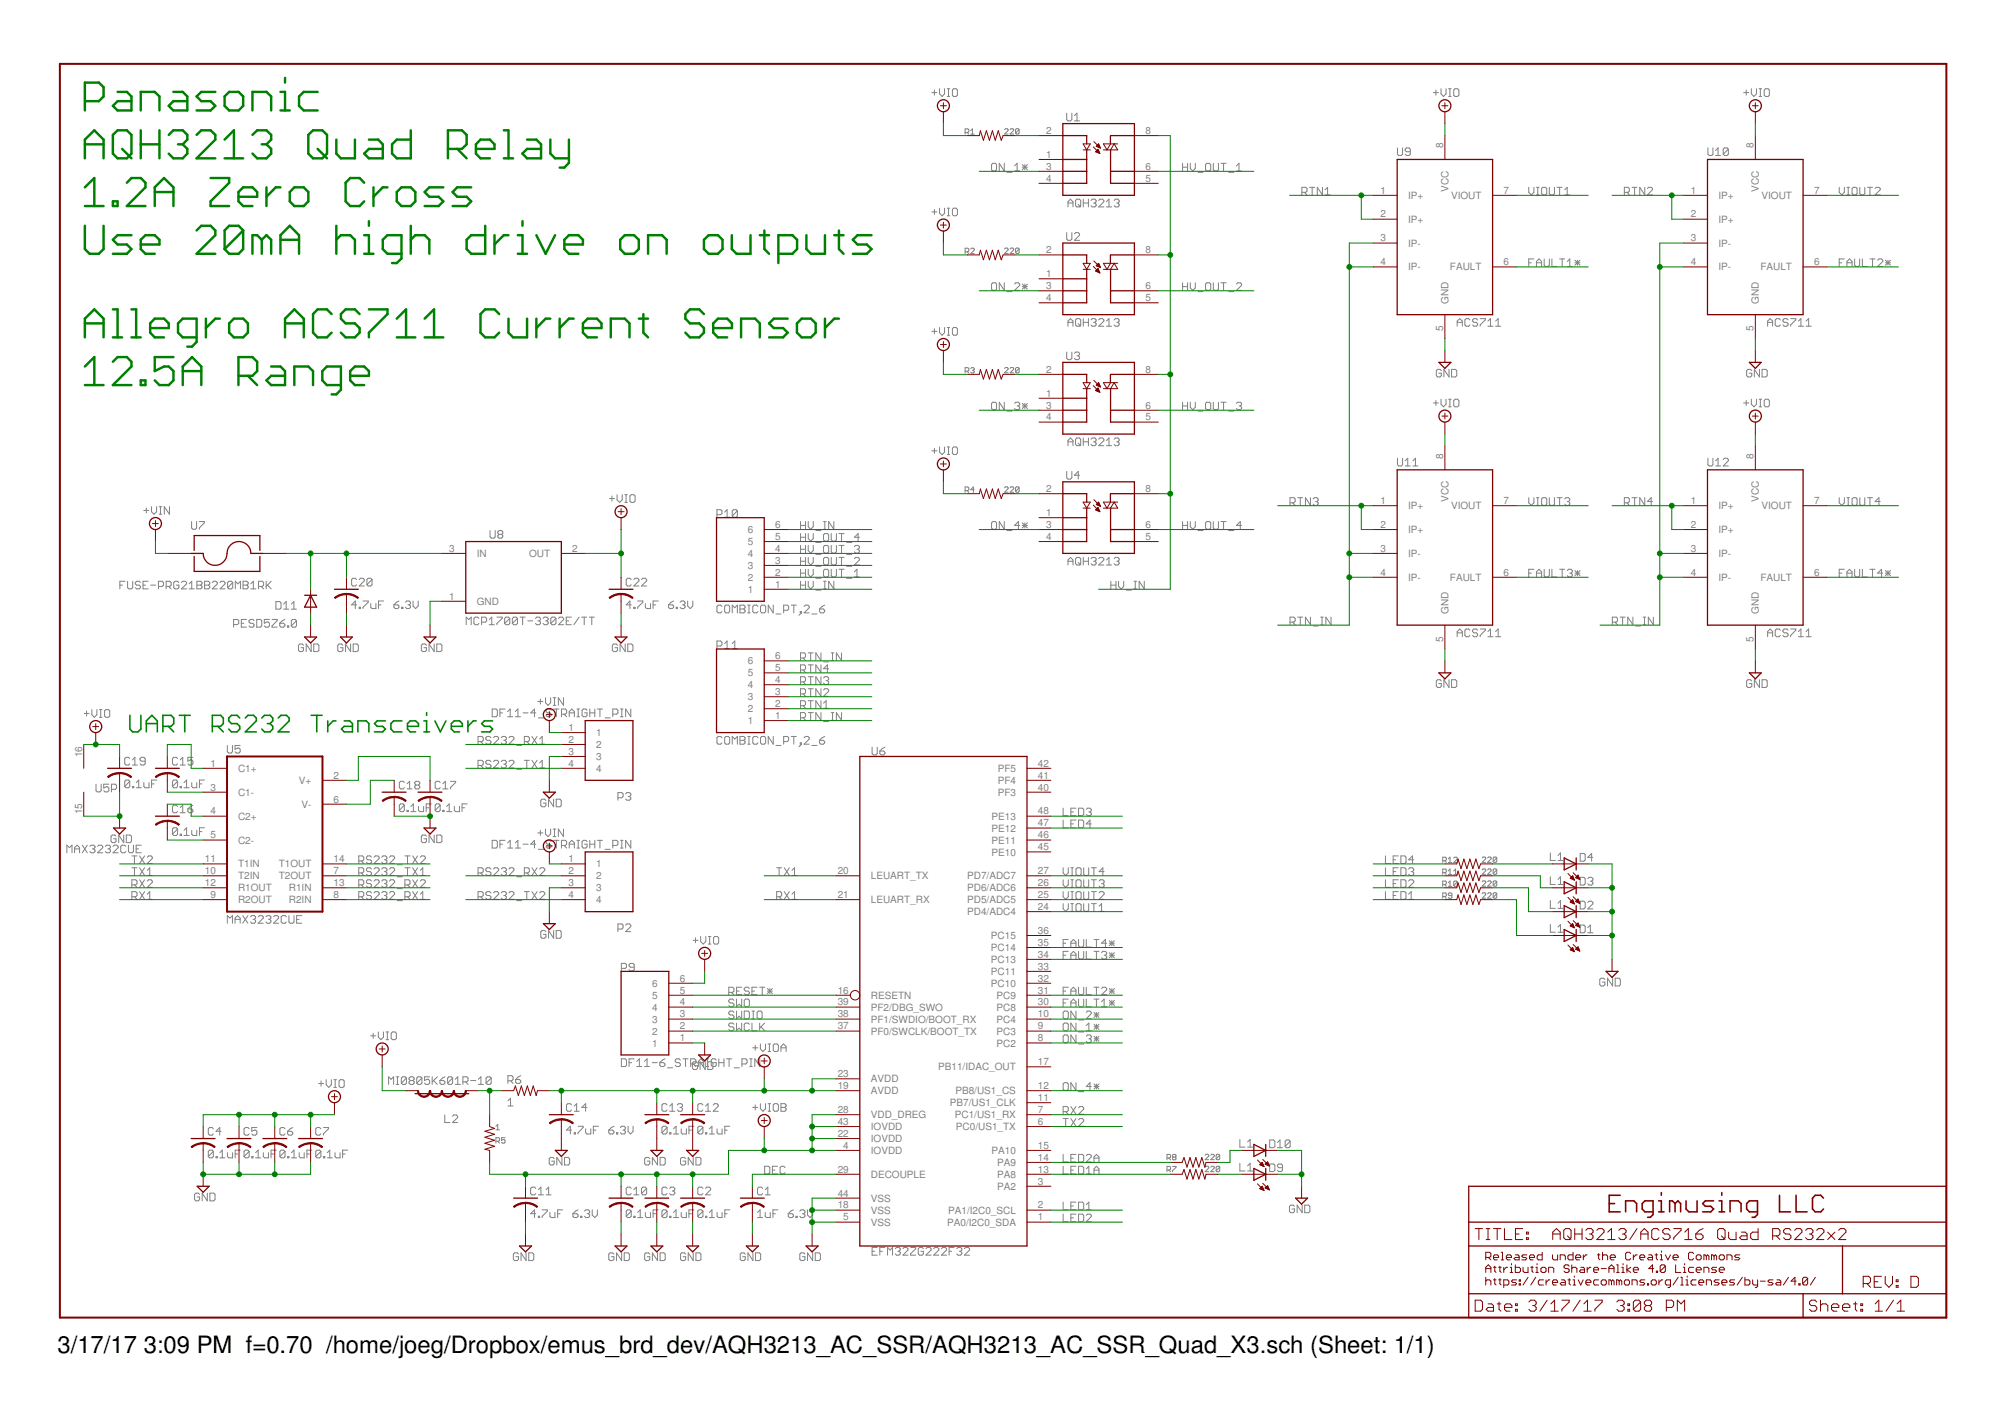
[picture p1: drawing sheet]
<svg xmlns="http://www.w3.org/2000/svg" width="297mm" height="210mm" viewBox="0 0 297 210" stroke-linecap="round" stroke-linejoin="round" font-family="sans-serif">
<defs><g id="words">
<g font-size="3.5">
<text x="8.5" y="200.4">3/17/17</text>
<text x="21.3" y="200.4">3:09 PM f=0.70 /home/joeg/Dropbox/emus_brd_dev/AQH3213_AC_SSR/AQH3213_AC_SSR_Quad_X3.sch (Sheet: 1/1)</text>
</g>
<g font-size="1.5" fill="#808080">
<text x="155" y="23.4">1</text>
<text x="155" y="19.8">2</text>
<text x="169.7" y="19.8">8</text>
<text x="213.8" y="22" transform="rotate(-90 213.8 22)">8</text>
<text x="259.8" y="22" transform="rotate(-90 259.8 22)">8</text>
<text x="155" y="25.1">3</text>
<text x="155" y="26.9">4</text>
<text x="169.7" y="26.9">5</text>
<text x="169.7" y="25.1">6</text>
<text x="204.5" y="28.7">1</text>
<text x="208.6" y="29.5">IP+</text>
<text x="214.6" y="28.4" transform="rotate(-90 214.6 28.4)">VCC</text>
<text x="215" y="29.5">VIOUT</text>
<text x="222.8" y="28.7">7</text>
<text x="250.5" y="28.7">1</text>
<text x="254.6" y="29.5">IP+</text>
<text x="260.6" y="28.4" transform="rotate(-90 260.6 28.4)">VCC</text>
<text x="261" y="29.5">VIOUT</text>
<text x="268.7" y="28.7">7</text>
<text x="204.5" y="32.2">2</text>
<text x="204.5" y="35.8">3</text>
<text x="208.6" y="33">IP+</text>
<text x="250.5" y="32.2">2</text>
<text x="250.5" y="35.8">3</text>
<text x="254.6" y="33">IP+</text>
<text x="155" y="41.1">1</text>
<text x="155" y="37.5">2</text>
<text x="169.7" y="37.5">8</text>
<text x="204.5" y="39.3">4</text>
<text x="208.6" y="36.5">IP-</text>
<text x="208.6" y="40.1">IP-</text>
<text x="214.8" y="40.1">FAULT</text>
<text x="222.8" y="39.3">6</text>
<text x="250.5" y="39.3">4</text>
<text x="254.6" y="36.5">IP-</text>
<text x="254.6" y="40.1">IP-</text>
<text x="260.8" y="40.1">FAULT</text>
<text x="268.7" y="39.3">6</text>
<text x="155" y="42.8">3</text>
<text x="155" y="44.6">4</text>
<text x="169.7" y="44.6">5</text>
<text x="169.7" y="42.8">6</text>
<text x="214.6" y="45" transform="rotate(-90 214.6 45)">GND</text>
<text x="260.6" y="45" transform="rotate(-90 260.6 45)">GND</text>
<text x="213.8" y="49.1" transform="rotate(-90 213.8 49.1)">5</text>
<text x="259.8" y="49.1" transform="rotate(-90 259.8 49.1)">5</text>
<text x="155" y="58.7">1</text>
<text x="155" y="55.2">2</text>
<text x="169.7" y="55.2">8</text>
<text x="155" y="60.5">3</text>
<text x="155" y="62.3">4</text>
<text x="169.7" y="62.3">5</text>
<text x="169.7" y="60.5">6</text>
<text x="213.8" y="68" transform="rotate(-90 213.8 68)">8</text>
<text x="259.8" y="68" transform="rotate(-90 259.8 68)">8</text>
<text x="155" y="76.4">1</text>
<text x="155" y="72.9">2</text>
<text x="169.7" y="72.9">8</text>
<text x="204.5" y="74.7">1</text>
<text x="208.6" y="75.4">IP+</text>
<text x="214.6" y="74.4" transform="rotate(-90 214.6 74.4)">VCC</text>
<text x="215" y="75.4">VIOUT</text>
<text x="222.8" y="74.7">7</text>
<text x="250.5" y="74.7">1</text>
<text x="254.6" y="75.4">IP+</text>
<text x="260.6" y="74.4" transform="rotate(-90 260.6 74.4)">VCC</text>
<text x="261" y="75.4">VIOUT</text>
<text x="268.7" y="74.7">7</text>
<text x="66.6" y="81.7">3</text>
<text x="70.6" y="82.5">IN</text>
<text x="78.4" y="82.5">OUT</text>
<text x="84.8" y="81.7">2</text>
<text x="110.8" y="82.5">4</text>
<text x="110.8" y="80.7">5</text>
<text x="110.8" y="79">6</text>
<text x="114.9" y="83.5">3</text>
<text x="114.9" y="81.7">4</text>
<text x="114.9" y="80">5</text>
<text x="114.9" y="78.2">6</text>
<text x="155" y="78.2">3</text>
<text x="155" y="80">4</text>
<text x="169.7" y="80">5</text>
<text x="169.7" y="78.2">6</text>
<text x="204.5" y="78.2">2</text>
<text x="204.5" y="81.7">3</text>
<text x="208.6" y="79">IP+</text>
<text x="208.6" y="82.5">IP-</text>
<text x="250.5" y="78.2">2</text>
<text x="250.5" y="81.7">3</text>
<text x="254.6" y="79">IP+</text>
<text x="254.6" y="82.5">IP-</text>
<text x="66.6" y="88.8">1</text>
<text x="70.6" y="89.6">GND</text>
<text x="110.8" y="87.8">1</text>
<text x="110.8" y="86">2</text>
<text x="110.8" y="84.3">3</text>
<text x="114.9" y="87">1</text>
<text x="114.9" y="85.3">2</text>
<text x="204.5" y="85.3">4</text>
<text x="208.6" y="86.1">IP-</text>
<text x="214.8" y="86">FAULT</text>
<text x="222.8" y="85.3">6</text>
<text x="250.5" y="85.3">4</text>
<text x="254.6" y="86.1">IP-</text>
<text x="260.8" y="86">FAULT</text>
<text x="268.7" y="85.3">6</text>
<text x="213.8" y="95" transform="rotate(-90 213.8 95)">5</text>
<text x="214.6" y="91" transform="rotate(-90 214.6 91)">GND</text>
<text x="259.8" y="95" transform="rotate(-90 259.8 95)">5</text>
<text x="260.6" y="91" transform="rotate(-90 260.6 91)">GND</text>
<text x="110.8" y="102">4</text>
<text x="110.8" y="100.2">5</text>
<text x="110.8" y="98.4">6</text>
<text x="114.9" y="101.2">4</text>
<text x="114.9" y="99.4">5</text>
<text x="114.9" y="97.7">6</text>
<text x="110.8" y="107.3">1</text>
<text x="110.8" y="105.5">2</text>
<text x="110.8" y="103.7">3</text>
<text x="114.9" y="106.5">1</text>
<text x="114.9" y="104.7">2</text>
<text x="114.9" y="103">3</text>
<text x="12.2" y="112.2" transform="rotate(-90 12.2 112.2)">16</text>
<text x="31.2" y="113.6">1</text>
<text x="84.2" y="108.3">1</text>
<text x="84.2" y="110">2</text>
<text x="84.2" y="111.8">3</text>
<text x="84.2" y="113.6">4</text>
<text x="88.3" y="109">1</text>
<text x="88.3" y="110.8">2</text>
<text x="88.3" y="112.6">3</text>
<text x="153.8" y="113.6">42</text>
<text x="31.2" y="117.1">3</text>
<text x="35.3" y="114.4">C1+</text>
<text x="35.3" y="117.9">C1-</text>
<text x="44.3" y="116.1">V+</text>
<text x="44.7" y="119.7">V-</text>
<text x="49.4" y="115.3">2</text>
<text x="49.4" y="118.9">6</text>
<text x="88.3" y="114.4">4</text>
<text x="147.8" y="117.9">PF3</text>
<text x="147.8" y="116.1">PF4</text>
<text x="147.8" y="114.3">PF5</text>
<text x="153.8" y="117.1">40</text>
<text x="153.8" y="115.3">41</text>
<text x="12.2" y="120.6" transform="rotate(-90 12.2 120.6)">15</text>
<text x="31.2" y="120.6">4</text>
<text x="31.2" y="124.2">5</text>
<text x="35.3" y="121.4">C2+</text>
<text x="35.3" y="125">C2-</text>
<text x="146.9" y="125">PE11</text>
<text x="146.9" y="123.2">PE12</text>
<text x="146.9" y="121.4">PE13</text>
<text x="153.8" y="126">45</text>
<text x="153.8" y="124.2">46</text>
<text x="153.8" y="122.4">47</text>
<text x="153.8" y="120.6">48</text>
<text x="30.4" y="131.3">12</text>
<text x="30.4" y="127.7">11</text>
<text x="30.4" y="129.5">10</text>
<text x="35.3" y="128.5">T1IN</text>
<text x="35.3" y="130.3">T2IN</text>
<text x="41.3" y="128.5">T1OUT</text>
<text x="41.3" y="130.3">T2OUT</text>
<text x="49.4" y="131.3">13</text>
<text x="49.4" y="127.7">14</text>
<text x="49.4" y="129.5">7</text>
<text x="84.2" y="127.7">1</text>
<text x="84.2" y="129.5">2</text>
<text x="84.2" y="131.3">3</text>
<text x="88.3" y="128.5">1</text>
<text x="88.3" y="130.3">2</text>
<text x="124.1" y="129.5">20</text>
<text x="129" y="130.3">LEUART_TX</text>
<text x="143.3" y="130.3">PD7/ADC7</text>
<text x="146.9" y="126.7">PE10</text>
<text x="153.8" y="131.3">26</text>
<text x="153.8" y="129.5">27</text>
<text x="31.2" y="133">9</text>
<text x="35.3" y="132">R1OUT</text>
<text x="35.3" y="133.8">R2OUT</text>
<text x="42.8" y="132">R1IN</text>
<text x="42.8" y="133.8">R2IN</text>
<text x="49.4" y="133">8</text>
<text x="84.2" y="133">4</text>
<text x="88.3" y="132">3</text>
<text x="88.3" y="133.8">4</text>
<text x="124.1" y="133">21</text>
<text x="129" y="133.8">LEUART_RX</text>
<text x="143.3" y="135.6">PD4/ADC4</text>
<text x="143.3" y="133.8">PD5/ADC5</text>
<text x="143.3" y="132">PD6/ADC6</text>
<text x="153.8" y="134.8">24</text>
<text x="153.8" y="133">25</text>
<text x="146.8" y="142.6">PC13</text>
<text x="146.8" y="140.9">PC14</text>
<text x="146.8" y="139.1">PC15</text>
<text x="153.8" y="143.6">33</text>
<text x="153.8" y="141.9">34</text>
<text x="153.8" y="140.1">35</text>
<text x="153.8" y="138.3">36</text>
<text x="96.6" y="149.7">4</text>
<text x="96.6" y="148">5</text>
<text x="96.6" y="146.2">6</text>
<text x="100.7" y="148.9">4</text>
<text x="100.7" y="147.2">5</text>
<text x="100.7" y="145.4">6</text>
<text x="124.1" y="148.9">39</text>
<text x="124.1" y="147.2">16</text>
<text x="129" y="149.7">PF2/DBG_SWO</text>
<text x="129" y="148">RESETN</text>
<text x="146.8" y="146.2">PC10</text>
<text x="146.8" y="144.4">PC11</text>
<text x="147.6" y="149.7">PC8</text>
<text x="147.6" y="148">PC9</text>
<text x="153.8" y="148.9">30</text>
<text x="153.8" y="147.2">31</text>
<text x="153.8" y="145.4">32</text>
<text x="96.6" y="155">1</text>
<text x="96.6" y="153.3">2</text>
<text x="96.6" y="151.5">3</text>
<text x="100.7" y="154.3">1</text>
<text x="100.7" y="152.5">2</text>
<text x="100.7" y="150.7">3</text>
<text x="124.1" y="152.5">37</text>
<text x="124.1" y="150.7">38</text>
<text x="129" y="153.3">PF0/SWCLK/BOOT_TX</text>
<text x="129" y="151.5">PF1/SWDIO/BOOT_RX</text>
<text x="147.6" y="155">PC2</text>
<text x="147.6" y="153.3">PC3</text>
<text x="147.6" y="151.5">PC4</text>
<text x="153.8" y="154.3">8</text>
<text x="153.8" y="152.5">9</text>
<text x="153.8" y="150.7">10</text>
<text x="124.1" y="161.3">19</text>
<text x="124.1" y="159.6">23</text>
<text x="129" y="160.3">AVDD</text>
<text x="139" y="158.6">PB11/IDAC_OUT</text>
<text x="153.8" y="161.3">12</text>
<text x="153.8" y="157.8">17</text>
<text x="124.1" y="166.6">43</text>
<text x="124.1" y="164.9">28</text>
<text x="129" y="162.1">AVDD</text>
<text x="129" y="167.4">IOVDD</text>
<text x="129" y="165.6">VDD_DREG</text>
<text x="140.7" y="163.9">PB7/US1_CLK</text>
<text x="141.5" y="165.6">PC1/US1_RX</text>
<text x="141.5" y="162.1">PB8/US1_CS</text>
<text x="141.6" y="167.4">PC0/US1_TX</text>
<text x="153.8" y="163.1">11</text>
<text x="153.8" y="166.6">6</text>
<text x="153.8" y="164.9">7</text>
<text x="124.1" y="173.7">29</text>
<text x="124.1" y="168.4">22</text>
<text x="124.9" y="170.2">4</text>
<text x="129" y="170.9">IOVDD</text>
<text x="129" y="169.2">IOVDD</text>
<text x="146.9" y="170.9">PA10</text>
<text x="147.7" y="172.7">PA9</text>
<text x="153.8" y="173.7">13</text>
<text x="153.8" y="171.9">14</text>
<text x="153.8" y="170.2">15</text>
<text x="124.1" y="179">18</text>
<text x="124.1" y="177.2">44</text>
<text x="129" y="174.5">DECOUPLE</text>
<text x="129" y="179.8">VSS</text>
<text x="129" y="178">VSS</text>
<text x="140.5" y="179.8">PA1/I2C0_SCL</text>
<text x="147.7" y="176.3">PA2</text>
<text x="147.7" y="174.5">PA8</text>
<text x="153.8" y="179">2</text>
<text x="153.8" y="175.5">3</text>
<text x="124.9" y="180.8">5</text>
<text x="129" y="181.6">VSS</text>
<text x="140.3" y="181.6">PA0/I2C0_SDA</text>
<text x="153.8" y="180.8">1</text>
</g>
</g></defs>
<g fill="none" stroke="#808080" stroke-width=".15">
<path d="M138 13.7h.8M138.4 13.3v.8M139.2 13.1v.8l.4 .4 .3-.4v-.8M140.3 14.3h.4M140.3 13.1h.4M140.5 13.1v1.2M141.3 13.1h.3l.2 .2v.8l-.2 .2h-.3l-.2-.2v-.8zM143 19.6h.4l.1-.1v-.3l-.1-.1h-.4v.8M143.3 19.6l.2 .3M143.8 19.3l.3-.2v.8M143.8 19.9h.5M148.8 19.2l.2-.1h.2l.2 .1v.1l-.6 .6h.6"/>
<path d="M149.6 19.2l.2-.1h.3l.1 .1v.1l-.6 .6h.6M151 19.2v.5l-.1 .2h-.3l-.1-.2M151 19.2l-.1-.1h-.3l-.1 .1v.5M151 19.2l-.5 .5M158 16.8v.9l.2 .2h.4l.2-.2v-.9M159.2 17.9h.7M159.2 17.1l.4-.3v1.1M212.3 13.7h.8M212.7 13.3v.8M213.5 13.1v.8l.3 .4 .4-.4v-.8M214.6 14.3h.4M214.6 13.1h.4"/>
<path d="M214.8 13.1v1.2M215.4 13.3l.2-.2h.3l.2 .2v.8l-.2 .2h-.3l-.2-.2zM258.3 13.7h.8M258.7 13.3v.8M259.5 13.1v.8l.3 .4 .4-.4v-.8M260.6 14.3h.4M260.6 13.1h.4M260.8 13.1v1.2M261.4 13.3l.2-.2h.3l.2 .2v.8l-.2 .2h-.3l-.2-.2zM138 31.4h.8M138.4 31v.8M139.2 30.8v.8l.4 .4 .3-.4v-.8"/>
<path d="M140.3 32h.4M140.3 30.8h.4M140.5 30.8v1.2M141.3 30.8h.3l.2 .2v.8l-.2 .2h-.3l-.2-.2v-.8zM143 37.3h.4l.1-.1v-.3l-.1-.1h-.4v.8M143.3 37.3l.2 .3M143.8 36.9l.1-.1h.3l.1 .1v.1l-.5 .6h.5M147.1 24.2h.4l.1 .2v.7l-.1 .2h-.4l-.2-.2v-.7zM148.8 24.2v1.1l-.8-1.1v1.1M148.8 36.9l.2-.2h.2l.2 .2v.1l-.6 .5h.6M149.2 25.5h.7M149.6 36.9l.2-.2h.3l.1 .2v.1l-.6 .5h.6"/>
<path d="M150.3 25.3h.8M150.3 24.6l.4-.4v1.1M151 36.9l-.1-.2h-.3l-.1 .2v.5M151 36.9v.5l-.1 .1h-.3l-.1-.1M151 36.9l-.5 .5M151.4 24.8h.8M151.4 24.4l.8 .7M151.8 24.4v.7M152.2 24.4l-.8 .7M158 34.5v.9l.2 .2h.4l.2-.2v-.9M158.2 30.6v-.7l.4-.4 .4 .4v.7M158.2 30.1h.8"/>
<path d="M159.2 34.6l.2-.1h.3l.2 .1v.2l-.7 .8h.7M159.3 29.7l.2-.2h.4l.2 .2v.8l-.2 .1h-.4l-.2-.1zM159.7 30.3l.4 .3M160.5 30.1h.7M160.5 29.5v1.1M161.2 29.5v1.1M161.6 29.7l.2-.2h.4l.2 .2v.2l-.2 .2M162 30.1h.2M162.2 30.1l.2 .2v.2l-.2 .1h-.4l-.2-.1M162.8 29.7l.2-.2h.3l.2 .2v.2l-.7 .7h.7M163.9 30.6h.8M163.9 29.9l.4-.4v1.1"/>
<path d="M165.1 29.7l.1-.2h.4l.2 .2v.2l-.2 .2M165.4 30.1h.2M165.6 30.1l.2 .2v.2l-.2 .1h-.4l-.1-.1M175.2 24.2v1.1M175.2 24.8h.7M175.9 24.2v1.1M176.3 24.2v.8l.4 .3 .4-.3v-.8M177.5 25.5h.7M178.8 24.2h.4l.2 .2v.7l-.2 .2h-.4l-.2-.2v-.7zM179.7 24.2v.9l.2 .2h.4l.2-.2v-.9M180.9 24.2h.8M181.3 24.2v1.1"/>
<path d="M182 25.5h.8M183.2 25.3h.7M183.2 24.6l.4-.4v1.1M192.9 28.5h.5l.2-.2v-.4l-.2-.2h-.5v1.2M193.3 28.5l.3 .4M194 27.7h.8M194.4 27.7v1.2M195.9 27.7v1.2l-.7-1.2v1.2M196.3 28.1l.4-.4v1.2M196.3 28.9h.8M207 21.9v.9l.2 .2h.4l.2-.2v-.9M208.9 22.5h-.5l-.2-.2v-.2l.2-.2h.3l.2 .2v.7l-.2 .2h-.3l-.2-.2"/>
<path d="M226.5 27.7v.8l.4 .4 .3-.4v-.8M226.5 38.9h.4M227.2 38.4h-.7v1.1M227.6 38.9h.8M227.6 39.5v-.8l.4-.3 .4 .3v.8M227.6 27.7h.4M227.6 28.9h.4M227.8 27.7v1.2M228.4 27.9l.2-.2h.4l.2 .2v.8l-.2 .2h-.4l-.2-.2zM228.8 38.4v.9l.2 .2h.3l.2-.2v-.9M229.5 27.7v1l.2 .2h.4l.2-.2v-1M229.9 38.4v1.1h.8"/>
<path d="M230.7 27.7h.7M231.1 38.4h.7M231.1 27.7v1.2M231.4 38.4v1.1M231.8 28.9h.8M231.8 28.1l.4-.4v1.2M232.2 39.5h.7M232.2 38.7l.4-.3v1.1M233.3 38.9h.8M233.3 38.5l.8 .8M233.7 38.5v.8M234.1 38.5l-.8 .8"/>
<path d="M240.6 28.5h.6l.2-.2v-.4l-.2-.2h-.6v1.2M241 28.5l.4 .4M241.8 27.7h.7M242.2 27.7v1.2M243.7 27.7v1.2l-.8-1.2v1.2M244.1 27.9l.1-.2h.4l.2 .2v.2l-.7 .8h.7M253 21.9v.9l.2 .2h.4l.2-.2v-.9M254.2 23h.7M254.2 22.3l.3-.4v1.1M256.1 22.1l-.2-.2h-.4l-.2 .2v.7M256.1 22.1v.7l-.2 .2h-.4l-.2-.2M256.1 22.1l-.8 .7"/>
<path d="M272.5 38.9h.4M272.5 27.7v.8l.4 .4 .3-.4v-.8M273.2 38.4h-.7v1.1M273.6 38.9h.8M273.6 39.5v-.8l.4-.3 .4 .3v.8M273.6 27.7h.4M273.6 28.9h.4M273.8 27.7v1.2M274.4 27.9l.2-.2h.4l.1 .2v.8l-.1 .2h-.4l-.2-.2zM274.8 38.4v.9l.2 .2h.3l.2-.2v-.9M275.5 27.7v1l.2 .2h.4l.2-.2v-1M275.9 38.4v1.1h.7"/>
<path d="M276.7 27.7h.7M277 38.4h.8M277 27.7v1.2M277.4 38.4v1.1M277.8 27.9l.2-.2h.4l.2 .2v.2l-.8 .8h.8M278.2 38.5l.2-.1h.3l.2 .1v.2l-.7 .8h.7M279.3 38.9h.8M279.3 38.5l.8 .8M279.7 38.5v.8M280.1 38.5l-.8 .8M138 49.1h.8M138.4 48.7v.8"/>
<path d="M139.2 48.5v.8l.4 .4 .3-.4v-.8M140.3 49.7h.4M140.3 48.5h.4M140.5 48.5v1.2M141.3 48.5h.3l.2 .2v.8l-.2 .2h-.3l-.2-.2v-.8zM143 55h.4l.1-.2v-.2l-.1-.1h-.4v.7M143.3 55l.2 .2M143.8 54.6l.1-.1h.3l.1 .1-.1 .2M144.1 54.8h.1M144.2 54.8l.1 .2-.1 .2h-.3l-.1-.1M146.9 59.8l.2-.2h.4l.1 .2v.7l-.1 .2h-.4l-.2-.2zM147.1 41.9h.4l.1 .2v.7l-.1 .2h-.4l-.2-.2v-.7z"/>
<path d="M148.8 41.9v1.1l-.8-1.1v1.1M148.8 59.6v1.1l-.8-1.1v1.1M148.8 54.6l.2-.2h.2l.2 .2v.1l-.6 .5h.6M149.2 43.2h.7M149.6 54.6l.2-.2h.3l.1 .2v.1l-.6 .5h.6M150.3 42.1l.2-.2h.4l.2 .2v.2l-.8 .7h.8M150.3 59.8l.2-.2h.4l.2 .2v.1l-.2 .2M151 54.6l-.1-.2h-.3l-.1 .2v.5M151 54.6v.5l-.1 .1h-.3l-.1-.1M151 54.6l-.5 .5M151.4 42.5h.8M151.4 42.1l.8 .7"/>
<path d="M151.4 59.8l.8 .7M151.8 42.1v.7M151.8 59.8v.7M152.2 59.8l-.8 .7M152.2 42.1l-.8 .7M158 52.2v.9l.2 .2h.4l.2-.2v-.9M158.2 48.3v-.7l.4-.4 .4 .4v.7M158.2 47.8h.8M159.2 52.3l.2-.1h.3l.2 .1v.2l-.2 .2M159.5 47.2h.4l.2 .2v.7l-.2 .2h-.4l-.2-.2v-.7zM159.6 52.7h.1M159.7 47.9l.4 .4"/>
<path d="M159.7 52.7l.2 .2v.2l-.2 .2h-.3l-.2-.2M160.5 47.2v1.1M160.5 47.8h.7M161.2 47.2v1.1M161.6 47.4l.2-.2h.4l.2 .2v.2l-.2 .2M162 47.8h.2M162.2 47.8l.2 .1v.2l-.2 .2h-.4l-.2-.2M162.8 47.4l.2-.2h.3l.2 .2v.2l-.7 .7h.7M163.9 47.6l.4-.4v1.1M163.9 48.3h.8M165.1 47.4l.1-.2h.4l.2 .2-.2 .4M165.4 47.8h.2"/>
<path d="M165.6 47.8l.2 .1v.2l-.2 .2h-.4l-.1-.2M175.2 41.9v1.1M175.2 59.6v1.1M175.2 42.5h.7M175.9 41.9v1.1M175.9 59.6v1.1M176.3 41.9v.8l.4 .3 .4-.3v-.8M176.3 59.6v.7l.4 .4 .4-.4v-.7M177.5 43.2h.7M178.6 59.8l.2-.2h.4l.2 .2v.7l-.2 .2h-.4l-.2-.2zM178.8 41.9h.4l.2 .2v.7l-.2 .2h-.4l-.2-.2v-.7zM179.7 41.9v.9l.2 .2h.4l.2-.2v-.9"/>
<path d="M179.7 59.6v.9l.2 .2h.4l.2-.2v-.9M180.9 41.9h.8M180.9 59.6h.8M181.3 41.9v1.1M181.3 59.6v1.1M182 43.2h.8M183.2 42.1l.2-.2h.3l.2 .2v.2l-.7 .7h.7M183.2 59.8l.2-.2h.3l.2 .2v.1l-.2 .2M212.3 59.7h.8M212.7 59.3v.8M213.5 59.1v.8l.3 .4 .4-.4v-.8M213.5 54.9l-.2-.2h-.3l-.2 .2v.7l.2 .2h.3l.2-.2v-.3h-.4"/>
<path d="M214.6 59.1h.4M214.7 54.7v1.1l-.8-1.1v1.1M214.8 59.1v1.2M215.1 54.7h.5l.2 .2v.7l-.2 .2h-.5zM215.6 59.1h.3l.2 .2v.8l-.2 .2h-.3l-.2-.2v-.8zM215.9 47.8h.7M215.9 48.3v-.7l.4-.4 .3 .4v.7M217.8 47.4l-.2-.2h-.4l-.2 .2v.7l.2 .2h.4l.2-.2M218.9 47.4l-.2-.2h-.3l-.2 .2v.2l.2 .2h.3l.2 .1v.2l-.2 .2h-.3l-.2-.2M219.3 47.2h.7v.2l-.7 .7v.2M220.4 48.3h.8M220.4 47.6l.4-.4v1.1"/>
<path d="M221.6 48.3h.7M221.6 47.6l.4-.4v1.1M258.3 59.7h.8M258.7 59.3v.8M259.5 59.1v.8l.3 .4 .4-.4v-.8M259.5 54.9l-.2-.2h-.3l-.2 .2v.7l.2 .2h.3l.2-.2v-.3h-.4M260.6 59.1h.4M260.7 54.7v1.1l-.8-1.1v1.1M260.8 59.1v1.2M261 54.7h.6l.2 .2v.7l-.2 .2h-.6zM261.6 59.1h.3l.2 .2v.8l-.2 .2h-.3l-.2-.2v-.8zM261.9 47.8h.7"/>
<path d="M261.9 48.3v-.7l.3-.4 .4 .4v.7M263.8 47.4l-.2-.2h-.4l-.2 .2v.7l.2 .2h.4l.2-.2M264.9 47.4l-.2-.2h-.4l-.2 .2v.2l.2 .2h.4l.2 .1v.2l-.2 .2h-.4l-.2-.2M265.3 47.2h.7v.2l-.7 .7v.2M266.4 48.3h.8M266.4 47.6l.4-.4v1.1M267.6 48.3h.7M267.6 47.6l.3-.4v1.1M21.3 75.6h.8M21.7 75.2v.8M22.4 75.1v.7l.4 .4 .4-.4v-.7M23.6 76.2h.4"/>
<path d="M23.6 75.1h.4M23.8 75.1v1.1M25.1 75.1v1.1l-.8-1.1v1.1M28.4 77.3v.9l.2 .2h.4l.1-.2v-.9M29.5 77.3h.8v.1l-.8 .8v.2M72.6 78.6v.9l.2 .2h.4l.2-.2v-.9M73.9 79.2l-.2-.2v-.2l.2-.2h.4l.2 .2v.2l-.2 .2M73.9 79.2l-.2 .1v.2l.2 .2h.4l.2-.2v-.2l-.2-.1M73.9 79.2h.4M90.3 73.9h.7M90.7 73.5v.7M91.4 73.3v.7l.4 .4 .4-.4v-.7"/>
<path d="M92.6 74.4h.3M92.6 73.3h.3M92.8 73.3v1.1M93.3 73.5l.2-.2h.4l.2 .2v.7l-.2 .2h-.4l-.2-.2zM106.2 76.2h.6l.2-.1v-.4l-.2-.2h-.6v1.1M107.4 75.9l.3-.4v1.1M107.4 76.6h.7M109.2 75.7v.7l-.1 .2h-.4l-.2-.2M109.2 75.7l-.1-.2h-.4l-.2 .2v.7M109.2 75.7l-.7 .7M118.6 77.3v1.1M118.6 79v1.2"/>
<path d="M118.6 77.8h.7M118.6 79.6h.7M119.3 77.3v1.1M119.3 79v1.2M119.7 77.3v.7l.4 .4 .4-.4v-.7M119.7 79v.8l.4 .4 .4-.4v-.8M120.9 78.6h.7M122 78.4h.4M122 77.3h.4M122.2 77.3v1.1M122.2 79h.4l.2 .2v.8l-.2 .2h-.4l-.2-.2v-.8zM123.1 79v1l.2 .2h.4l.2-.2v-1"/>
<path d="M123.5 77.3v1.1l-.7-1.1v1.1M124.3 79h.8M124.7 79v1.2M127.3 79.6h-.7l.5-.6v1.2M138 66.8h.8M138.4 66.4v.7M139.2 66.2v.8l.4 .3 .3-.3v-.8M140.3 67.3h.4M140.3 66.2h.4M140.5 66.2v1.1M141.3 66.2h.3l.2 .2v.7l-.2 .2h-.3l-.2-.2v-.7zM143 72.7h.4l.1-.2v-.2l-.1-.2h-.4v.8"/>
<path d="M143.3 72.7l.2 .2M144.3 72.5h-.5l.4-.4v.8M146.9 77.4l.2-.1h.4l.1 .1v.8l-.1 .2h-.4l-.2-.2zM148.8 77.3v1.1l-.8-1.1v1.1M148.8 72.3l.2-.2h.2l.2 .2v.1l-.6 .5h.6M149.2 78.6h.7M149.2 60.9h.7M149.6 72.3l.2-.2h.3l.1 .2v.1l-.6 .5h.6M150.7 60.1h.2M150.9 60.1l.2 .2v.2l-.2 .2h-.4l-.2-.2M151 72.3l-.1-.2h-.3l-.1 .2v.5M151 72.3v.5l-.1 .1h-.3l-.1-.1"/>
<path d="M151 72.3l-.5 .5M151.1 77.8h-.8l.6-.5v1.1M151.4 77.8h.8M151.4 60.1h.8M151.4 77.4l.8 .8M151.8 77.4v.8M152.2 77.4l-.8 .8M158 69.8v1l.2 .2h.4l.2-.2v-1M158.2 66v-.7l.4-.4 .4 .4v.7M158.2 65.4h.8M159.3 65.1l.2-.2h.4l.2 .2v.7l-.2 .2h-.4l-.2-.2zM159.7 65.6l.4 .4"/>
<path d="M159.9 70.4h-.7l.5-.6v1.2M160.5 64.9v1.1M160.5 65.4h.7M161.2 64.9v1.1M161.6 65.1l.2-.2h.4l.2 .2v.2l-.2 .1M162 65.4h.2M162.2 65.4l.2 .2v.2l-.2 .2h-.4l-.2-.2M162.8 65.1l.2-.2h.3l.2 .2v.2l-.7 .7h.7M163.9 65.3l.4-.4v1.1M163.9 66h.8M165.1 65.1l.1-.2h.4l.2 .2v.2l-.2 .1M165.4 65.4h.2"/>
<path d="M165.6 65.4l.2 .2v.2l-.2 .2h-.4l-.1-.2M175.2 77.8h.7M175.2 77.3v1.1M175.2 60.1h.7M175.9 77.3v1.1M176.3 77.3v.7l.4 .4 .4-.4v-.7M177.5 78.6h.7M177.5 60.9h.7M178.6 77.4l.2-.1h.4l.2 .1v.8l-.2 .2h-.4l-.2-.2zM179.7 77.3v.9l.2 .2h.4l.2-.2v-.9M180.9 77.3h.8M181.3 77.3v1.1"/>
<path d="M182 78.6h.8M182 60.9h.8M183.6 60.1h.1M183.7 60.1l.2 .2v.2l-.2 .2h-.3l-.2-.2M183.9 77.8h-.7l.5-.5v1.1M191.1 74.5h.6l.2-.2v-.4l-.2-.2h-.6v1.2M191.5 74.5l.4 .4M192.3 73.7h.7M192.6 73.7v1.2M194.1 73.7v1.2l-.7-1.2v1.2M194.5 73.9l.2-.2h.4l.2 .2v.2l-.2 .2M194.9 74.3h.2"/>
<path d="M195.1 74.3l.2 .2v.2l-.2 .2h-.4l-.2-.2M207 67.9v.9l.2 .2h.4l.2-.2v-.9M208.2 69h.7M208.2 68.3l.4-.4v1.1M209.3 69h.8M209.3 68.3l.4-.4v1.1M214.6 60.3h.4M226.5 73.7v.8l.4 .4 .3-.4v-.8M227.6 73.7h.4M227.6 74.9h.4M227.8 73.7v1.2M228.6 73.7h.4l.2 .2v.8l-.2 .2h-.4l-.2-.2v-.8z"/>
<path d="M229.5 73.7v1l.2 .2h.4l.2-.2v-1M230.7 73.7h.7M231.1 73.7v1.2M231.8 73.9l.2-.2h.4l.2 .2v.2l-.2 .2M232.2 74.3h.2M232.4 74.3l.2 .2v.2l-.2 .2h-.4l-.2-.2M240.6 74.5h.6l.2-.2v-.4l-.2-.2h-.6v1.2M241 74.5l.4 .4M241.8 73.7h.7M242.2 73.7v1.2M243.7 73.7v1.2l-.8-1.2v1.2M244.8 74.3h-.7l.5-.6v1.2"/>
<path d="M253 67.9v.9l.2 .2h.4l.2-.2v-.9M254.2 68.3l.3-.4v1.1M254.2 69h.7M255.3 68.1l.2-.2h.4l.2 .2v.2l-.8 .7h.8M260.6 60.3h.4M272.5 73.7v.8l.4 .4 .3-.4v-.8M273.6 73.7h.4M273.6 74.9h.4M273.8 73.7v1.2M274.4 73.9l.2-.2h.4l.1 .2v.8l-.1 .2h-.4l-.2-.2zM275.5 73.7v1l.2 .2h.4l.2-.2v-1M276.7 73.7h.7"/>
<path d="M277 73.7v1.2M278.6 74.3h-.8l.6-.6v1.2M17.8 86.7h.3M18.5 86.1h-.7v1.1M18.9 86.1v1l.2 .1h.4l.2-.1v-1M20.8 86.3l-.2-.2h-.4l-.2 .2v.2l.2 .2h.4l.2 .2v.2l-.2 .1h-.4l-.2-.1M21.2 86.7h.4M21.9 86.1h-.7v1.1h.7M22.3 86.7h.8M23.5 86.9h.5l.2-.2v-.4l-.2-.2h-.5v1.1M24.6 86.9h.6l.2-.2v-.4l-.2-.2h-.6v1.1M25 86.9l.4 .3"/>
<path d="M26.5 86.3l-.2-.2h-.4l-.2 .2v.8l.2 .1h.4l.2-.1v-.4h-.4M26.9 86.3l.2-.2h.4l.1 .2v.2l-.7 .7h.7M28 86.5l.4-.4v1.1M28 87.2h.8M29.2 86.1h.5l.2 .2v.2l-.2 .2 .2 .2v.2l-.2 .1h-.5zM29.2 86.7h.5M30.3 86.1h.6l.2 .2v.2l-.2 .2 .2 .2v.2l-.2 .1h-.6zM30.3 86.7h.6M31.5 86.3l.1-.2h.4l.2 .2v.2l-.7 .7h.7M32.6 86.3l.2-.2h.3l.2 .2v.2l-.7 .7h.7M34.5 86.3l-.2-.2h-.4l-.2 .2v.8M34.5 86.3l-.8 .8"/>
<path d="M34.5 86.3v.8l-.2 .1h-.4l-.2-.1M34.6 92.5h.6l.2-.2v-.4l-.2-.1h-.6v1.1M34.9 87.2v-1.1l.3 .4 .4-.4v1.1M35.8 92.3h.3M36 86.1h.6l.2 .2v.2l-.2 .2 .2 .2v.2l-.2 .1h-.6zM36 86.7h.6M36.5 91.8h-.7v1.1h.7M37.1 87.2h.8M37.1 86.5l.4-.4v1.1M37.6 91.9l-.1-.1h-.4l-.2 .1v.2l.2 .2h.4l.1 .2v.2l-.1 .2h-.4l-.2-.2M38 91.8h.6l.2 .1v.8l-.2 .2h-.6zM38.3 86.9h.6l.2-.2v-.4l-.2-.2h-.6v1.1"/>
<path d="M38.7 86.9l.4 .3M39.4 86.1v1.1M39.6 86.7l.6 .5M39.9 91.8h-.7v.5l.3-.2h.2l.2 .2v.4l-.2 .2h-.4l-.1-.2M40.2 86.1l-.8 .8M40.3 91.8h.8v.1l-.8 .8v.2h.8M40.9 89.1h.5l.2 .2v.8l-.2 .1h-.5zM41.4 92.3h.6l.2 .2v.2l-.2 .2h-.4l-.2-.2zM42 90.2h.8M42 89.5l.4-.4v1.1M42.2 91.8l-.4 .1-.4 .4M42.6 92.7h.2v.2h-.2z"/>
<path d="M43.2 89.5l.3-.4v1.1M43.2 90.2h.7M43.9 91.9v.8l-.2 .2h-.4l-.1-.2M43.9 91.9l-.2-.1h-.4l-.1 .1v.8M43.9 91.9l-.7 .8M45 95.6l-.2-.2h-.4l-.2 .2v.7l.2 .2h.4l.2-.2v-.4h-.4M46.1 95.4v1.1l-.7-1.1v1.1M46.5 95.4h.6l.1 .2v.7l-.1 .2h-.6zM50.8 95.6l-.2-.2h-.4l-.2 .2v.7l.2 .2h.4l.2-.2v-.4h-.4M51.9 95.4v1.1l-.7-1.1v1.1M52.3 95.4h.6l.2 .2v.7l-.2 .2h-.6zM52.8 89.6h-.7l.5-.6v1.1"/>
<path d="M52.8 85.9l-.2-.2h-.3l-.2 .2v.7l.2 .2h.3l.2-.2M53.2 90h.2v.1h-.2zM53.2 85.9l.2-.2h.4l.2 .2v.1l-.8 .8h.8M53.8 89h.7v.2l-.7 .8v.1M54.9 89.4v.6l.2 .1h.6v-.7M55.1 85.9l-.2-.2h-.4l-.1 .2v.7M55.1 85.9v.7l-.2 .2h-.4l-.1-.2M55.1 85.9l-.7 .7M56.1 89.6h.4M56.8 89h-.7v1.1M58.4 89.6h.5l.2 .2v.2l-.2 .1h-.4l-.1-.1zM59.1 89l-.7 .6"/>
<path d="M59.5 90h.2v.1h-.2zM60.1 89.2l.2-.2h.3l.2 .2v.2l-.2 .2M60.4 89.6h.2M60.6 89.6l.2 .2v.2l-.2 .1h-.3l-.2-.1M61.2 89v.8l.4 .3 .4-.3v-.8M63.2 95.6l-.2-.2h-.4l-.2 .2v.7l.2 .2h.4l.2-.2v-.4h-.4M64.3 95.4v1.1l-.7-1.1v1.1M64.7 95.4h.6l.2 .2v.7l-.2 .2h-.6zM69.1 92.5v-1.1l.3 .4 .4-.4v1.1M71 91.6l-.2-.2h-.4l-.2 .2v.8l.2 .1h.4l.2-.1M71.4 92.2h.5l.2-.2v-.4l-.2-.2h-.5v1.1M72.5 92.5h.7"/>
<path d="M72.5 91.8l.4-.4v1.1M73.6 91.4h.8v.2l-.8 .8v.1M75.5 91.6l-.2-.2h-.3l-.2 .2v.8M75.5 91.6v.8l-.2 .1h-.3l-.2-.1M75.5 91.6l-.7 .8M76.7 91.6l-.2-.2h-.4l-.2 .2v.8M76.7 91.6v.8l-.2 .1h-.4l-.2-.1M76.7 91.6l-.8 .8M77 91.4h.8M77.4 91.4v1.1M78.2 92h.7M79.3 91.6l.2-.2h.4l.2 .2v.2l-.2 .2"/>
<path d="M79.7 92h.2M79.9 92l.2 .2v.2l-.2 .1h-.4l-.2-.1M80.5 91.6l.1-.2h.4l.2 .2v.2l-.2 .2M80.8 92h.2M81 92l.2 .2v.2l-.2 .1h-.4l-.1-.1M82.4 91.6l-.2-.2h-.4l-.2 .2v.8M82.4 91.6v.8l-.2 .1h-.4l-.2-.1M82.4 91.6l-.8 .8M82.7 91.6l.2-.2h.4l.2 .2v.2l-.8 .7h.8M83.9 92h.4M84.6 91.4h-.7v1.1h.7M85.8 91.4l-.8 1.1"/>
<path d="M86.2 91.4h.7M86.6 91.4v1.1M87.3 91.4h.8M87.7 91.4v1.1M91.5 95.6l-.2-.2h-.4l-.2 .2v.7l.2 .2h.4l.2-.2v-.4h-.4M92.6 95.4v1.1l-.7-1.1v1.1M93 95.4h.6l.2 .2v.7l-.2 .2h-.6zM93.5 85.9l-.2-.2h-.3l-.2 .2v.7l.2 .2h.3l.2-.2M93.5 89.6h-.7l.5-.6v1.1M93.9 90h.2v.1h-.2zM93.9 85.9l.2-.2h.4l.2 .2v.1l-.8 .8h.8M94.5 89h.7v.2l-.7 .8v.1"/>
<path d="M95 85.9l.2-.2h.4l.2 .2v.1l-.8 .8h.8M95.6 89.4v.6l.2 .1h.6v-.7M96.8 89.6h.3M97.5 89h-.7v1.1M99 89.6h.6l.2 .2v.2l-.2 .1h-.4l-.2-.1zM99.8 89l-.4 .2-.4 .4M100.2 90h.2v.1h-.2zM100.8 89.2l.1-.2h.4l.2 .2v.2l-.2 .2M101.1 89.6h.2M101.3 89.6l.2 .2v.2l-.2 .1h-.4l-.1-.1M101.9 89v.8l.4 .3 .3-.3v-.8M106.2 95.7h.6l.2-.2v-.4l-.2-.1h-.6v1.1"/>
<path d="M107 89.8l-.2-.2h-.4l-.2 .2v.8l.2 .2h.4l.2-.2M107.4 95.3l.3-.3v1.1M107.4 96.1h.7M107.5 89.6h.4l.2 .2v.8l-.2 .2h-.4l-.1-.2v-.8zM108.5 90.8v-1.2l.4 .4 .3-.4v1.2M108.5 96.1h.7M108.5 95.3l.4-.3v1.1M109.6 89.6h.6l.2 .2v.2l-.2 .2 .2 .2v.2l-.2 .2h-.6zM109.6 90.2h.6M110.8 89.6h.3M110.8 90.8h.3M111 89.6v1.2"/>
<path d="M112.3 89.8l-.2-.2h-.4l-.2 .2v.8l.2 .2h.4l.2-.2M112.7 89.8l.2-.2h.3l.2 .2v.8l-.2 .2h-.3l-.2-.2zM114.6 89.6v1.2l-.8-1.2v1.2M115 91h.7M116.1 90.4h.5l.2-.2v-.4l-.2-.2h-.5v1.2M117.2 89.6h.8M117.6 89.6v1.2M118.6 90.6h.1v.2h-.1zM118.6 83.1h.7M118.6 99.3h.5l.2-.2v-.4l-.2-.2h-.5v1.1M118.6 86.7h.7M118.6 97.5h.5l.2-.2v-.4l-.2-.2h-.5v1.2"/>
<path d="M118.6 80.8v1.1M118.6 82.6v1.1M118.6 84.3v1.2M118.6 86.1v1.1M118.6 84.9h.7M118.6 81.4h.7M118.7 90.8l-.3 .3M119 99.3l.3 .3M119 97.5l.3 .4M119.1 89.8l.2-.2h.4l.2 .2v.2l-.8 .8h.8M119.3 80.8v1.1M119.3 82.6v1.1"/>
<path d="M119.3 84.3v1.2M119.3 86.1v1.1M119.7 84.3v.8l.4 .4 .4-.4v-.8M119.7 82.6v.7l.4 .4 .4-.4v-.7M119.7 80.8v.8l.4 .3 .4-.3v-.8M119.7 86.1v.8l.4 .3 .4-.3v-.8M119.7 98.5h.8M119.7 96.7h.8M120.1 96.7v1.2M120.1 98.5v1.1M120.3 91h.7M120.9 85.7h.7"/>
<path d="M120.9 87.4h.7M120.9 83.9h.7M120.9 82.1h.7M120.9 80.3h.7M121.4 90.2h.6l.2 .2v.2l-.2 .2h-.4l-.2-.2zM121.6 96.7v1.2l-.7-1.2v1.2M121.6 98.5v1.1l-.7-1.1v1.1M122 86.1h.4M122 87.2h.4M122 81l.2-.2h.4l.2 .2v.7l-.2 .2h-.4l-.2-.2zM122 98h.8M122.2 89.6l-.4 .2-.4 .4"/>
<path d="M122.2 82.6h.4l.2 .2v.7l-.2 .2h-.4l-.2-.2v-.7zM122.2 86.1v1.1M122.2 84.3h.4l.2 .2v.8l-.2 .2h-.4l-.2-.2v-.8zM122.8 99.1h-.8l.6-.6v1.1M123.1 82.6v.9l.2 .2h.4l.2-.2v-.9M123.1 84.3v1l.2 .2h.4l.2-.2v-1M123.1 80.8v.9l.2 .2h.4l.2-.2v-.9M123.1 96.7h.4M123.1 97.9h.4M123.3 96.7v1.2M123.5 86.1v1.1l-.7-1.1v1.1M124.3 82.6h.8"/>
<path d="M124.3 84.3h.8M124.3 80.8h.8M124.7 96.7v1.2l-.8-1.2v1.2M124.7 80.8v1.1M124.7 82.6v1.1M124.7 84.3v1.2M125.4 85.7h.8M125.4 83.9h.8M125.4 82.1h.8M125.4 80.3h.8M126.6 82.8l.2-.2h.3l.2 .2v.2l-.7 .7h.7M126.6 84.7l.4-.4v1.2"/>
<path d="M126.6 85.5h.7M126.6 81l.2-.2h.3l.2 .2v.2l-.2 .2M127 81.4h.1M127.1 81.4l.2 .2v.1l-.2 .2h-.3l-.2-.2M158.2 83.7v-.7l.4-.4 .4 .4v.7M158.2 83.1h.8M159.3 82.8l.2-.2h.4l.2 .2v.7l-.2 .2h-.4l-.2-.2zM159.7 83.3l.4 .4M160.5 82.6v1.1M160.5 83.1h.7M161.2 82.6v1.1M161.6 82.8l.2-.2h.4l.2 .2v.2l-.2 .1"/>
<path d="M162 83.1h.2M162.2 83.1l.2 .2v.2l-.2 .2h-.4l-.2-.2M162.8 82.8l.2-.2h.3l.2 .2v.2l-.7 .7h.7M163.9 83l.4-.4v1.1M163.9 83.7h.8M164.6 86.7h.7M164.6 86.1v1.1M165.1 82.8l.1-.2h.4l.2 .2v.2l-.2 .1M165.3 86.1v1.1M165.4 83.1h.2M165.6 83.1l.2 .2v.2l-.2 .2h-.4l-.1-.2M165.7 86.1v.8l.4 .3 .4-.3v-.8"/>
<path d="M166.9 87.4h.7M168 86.1h.4M168 87.2h.4M168.2 86.1v1.1M169.5 86.1v1.1l-.7-1.1v1.1M191.1 92.2h.6l.2-.2v-.4l-.2-.2h-.6v1.1M191.5 92.2l.4 .3M192.3 91.4h.7M192.6 91.4v1.1M194.1 91.4v1.1l-.7-1.1v1.1M194.5 92.7h.8M195.7 91.4h.3"/>
<path d="M195.7 92.5h.3M195.9 91.4v1.1M197.2 91.4v1.1l-.8-1.1v1.1M215.9 94.3v-.7l.4-.4 .3 .4v.7M215.9 93.7h.7M217.8 93.4l-.2-.2h-.4l-.2 .2v.7l.2 .2h.4l.2-.2M218.9 93.4l-.2-.2h-.3l-.2 .2v.2l.2 .1h.3l.2 .2v.2l-.2 .2h-.3l-.2-.2M219.3 93.2h.7v.2l-.7 .7v.2M220.4 93.6l.4-.4v1.1M220.4 94.3h.8M221.6 93.6l.4-.4v1.1M221.6 94.3h.7"/>
<path d="M226.5 84.9h.4M227.2 84.3h-.7v1.2M227.6 84.9h.8M227.6 85.5v-.8l.4-.4 .4 .4v.8M228.8 84.3v1l.2 .2h.3l.2-.2v-1M229.9 84.3v1.2h.8M231.1 84.3h.7M231.4 84.3v1.2M232.2 84.5l.2-.2h.3l.2 .2v.2l-.2 .2M232.6 84.9h.1M232.7 84.9l.2 .2v.2l-.2 .2h-.3l-.2-.2M233.3 84.9h.8"/>
<path d="M233.3 84.5l.8 .8M233.7 84.5v.8M234.1 84.5l-.8 .8M238.9 92.2h.5l.2-.2v-.4l-.2-.2h-.5v1.1M239.2 92.2l.4 .3M240 91.4h.8M240.4 91.4v1.1M241.9 91.4v1.1l-.7-1.1v1.1M242.3 92.7h.8M243.4 91.4h.4M243.4 92.5h.4M243.6 91.4v1.1"/>
<path d="M244.9 91.4v1.1l-.7-1.1v1.1M261.9 94.3v-.7l.3-.4 .4 .4v.7M261.9 93.7h.7M263.8 93.4l-.2-.2h-.4l-.2 .2v.7l.2 .2h.4l.2-.2M264.9 93.4l-.2-.2h-.4l-.2 .2v.2l.2 .1h.4l.2 .2v.2l-.2 .2h-.4l-.2-.2M265.3 93.2h.7v.2l-.7 .7v.2M266.4 93.6l.4-.4v1.1M266.4 94.3h.8M267.6 93.6l.3-.4v1.1M267.6 94.3h.7M272.5 84.9h.4M273.2 84.3h-.7v1.2"/>
<path d="M273.6 84.9h.8M273.6 85.5v-.8l.4-.4 .4 .4v.8M274.8 84.3v1l.2 .2h.3l.2-.2v-1M275.9 84.3v1.2h.7M277 84.3h.8M277.4 84.3v1.2M278.9 84.9h-.7l.5-.6v1.2M279.3 84.9h.8M279.3 84.5l.8 .8M279.7 84.5v.8M280.1 84.5l-.8 .8M12.5 105.7h.7"/>
<path d="M12.8 105.3v.8M13.6 105.1v.8l.4 .4 .4-.4v-.8M14.2 116.2v.9l.2 .2h.4l.2-.2v-.9M14.7 106.3h.4M14.7 105.1h.4M14.9 105.1v1.2M15.5 105.3l.2-.2h.4l.2 .2v.8l-.2 .2h-.4l-.2-.2zM16.1 116.2h-.7v.5l.3-.2h.2l.2 .2v.4l-.2 .2h-.3l-.2-.2M16.5 116.9h.6l.2-.2v-.3l-.2-.2h-.6v1.1M19.2 115.7l-.2-.2h-.3l-.2 .2v.8M19.2 115.7v.8l-.2 .2h-.3l-.2-.2M19.2 112.4l-.2-.2h-.3l-.2 .2v.7l.2 .2h.3l.2-.2"/>
<path d="M19.2 115.7l-.7 .8M19.6 116.5h.2v.2h-.2zM19.6 113.3h.8M19.6 112.6l.4-.4v1.1M20.2 116.7h.7M20.2 115.9l.4-.4v1.2M21.3 115.9v.6l.2 .2h.6v-.8M21.5 112.8h-.6l-.2-.2v-.2l.2-.2h.4l.2 .2v.7l-.2 .2h-.4l-.2-.2M22.5 116.1h.3M23.2 115.5h-.7v1.2M26.3 112.4l-.2-.2h-.4l-.2 .2v.7l.2 .2h.4l.2-.2M26.3 115.7l-.2-.2h-.4l-.2 .2v.8"/>
<path d="M26.3 119.5l-.2-.2h-.4l-.2 .2v.7l.2 .2h.4l.2-.2M26.3 115.7v.8l-.2 .2h-.4l-.2-.2M26.3 115.7l-.8 .8M26.7 116.5h.2v.2h-.2zM26.7 113.3h.8M26.7 112.6l.4-.4v1.1M26.7 119.6l.4-.3v1.1M27.3 116.7h.7M27.3 115.9l.3-.4v1.2M27.8 119.8h.6l.2 .2v.2l-.2 .2h-.4l-.2-.2zM28.4 115.9v.6l.2 .2h.5v-.8M28.6 112.2h-.8v.6l.6-.2 .2 .2v.3l-.2 .2h-.4l-.2-.2"/>
<path d="M28.6 119.3l-.8 .5M29.5 116.1h.4M30.3 115.5h-.8v1.2M33.7 110.4v1l.2 .1h.3l.2-.1v-1M35.6 110.4h-.8v.6l.6-.2 .2 .2v.4l-.2 .1h-.4l-.2-.1M59.9 119.3v.7l-.2 .2h-.3l-.2-.2M59.9 119.3l-.2-.2h-.3l-.2 .2v.7M59.9 115.9l-.2-.2h-.3l-.2 .2v.8l.2 .2h.3l.2-.2M59.9 119.3l-.7 .7M60.3 116.9h.7M60.3 116.1l.4-.4v1.2M60.9 119.5l.3-.4v1.1"/>
<path d="M61.6 116.3l-.2 .2v.2l.2 .2h.4l.2-.2v-.2l-.2-.2M61.6 116.3l-.2-.2v-.2l.2-.2h.4l.2 .2v.2l-.2 .2M61.6 116.3h.4M62 119.5v.5l.2 .2h.6v-.7M63.1 119.7h.4M63.9 119.1h-.8v1.1M65.2 115.9l-.2-.2h-.4l-.1 .2v.8l.1 .2h.4l.2-.2M65.2 119.3l-.2-.2h-.4l-.1 .2v.7M65.2 119.3v.7l-.2 .2h-.4l-.1-.2M65.2 119.3l-.7 .7M65.6 116.9h.8M65.6 116.1l.4-.4v1.2"/>
<path d="M66.2 119.5l.3-.4v1.1M66.7 115.7h.8v.2l-.8 .8v.2M67.3 119.5v.5l.2 .2h.6v-.7M68.5 119.7h.3M69.2 119.1h-.7v1.1M70.8 109.9h.6l.2-.2v-.4l-.2-.2h-.6v1.1M70.8 113.4h.6l.2-.2v-.4l-.2-.2h-.6v1.2M71.2 109.9l.4 .3M71.2 113.4l.4 .4M72.7 112.8l-.2-.2h-.3l-.2 .2v.2l.2 .2h.3l.2 .2v.2l-.2 .2h-.3l-.2-.2M72.7 109.3l-.2-.2h-.3l-.2 .2v.2l.2 .2h.3l.2 .2v.1l-.2 .2h-.3l-.2-.2M72.9 105h.6l.2 .2v.8l-.2 .2h-.6z"/>
<path d="M73.1 109.3l.2-.2h.4l.2 .2v.2l-.8 .7h.8M73.1 112.8l.2-.2h.4l.2 .2v.2l-.8 .8h.8M74.1 105.6h.3M74.3 109.3l.1-.2h.4l.2 .2v.2l-.2 .2M74.3 112.8l.1-.2h.4l.2 .2v.2l-.2 .2M74.6 109.7h.2M74.6 113.2h.2M74.8 105h-.7v1.2M74.8 109.7l.2 .2v.1l-.2 .2h-.4l-.1-.2M74.8 113.2l.2 .2v.2l-.2 .2h-.4l-.1-.2M75.2 106.2h.8M75.2 105.4l.4-.4v1.2"/>
<path d="M75.4 109.3l.2-.2h.4l.1 .2v.2l-.7 .7h.7M75.4 112.8l.2-.2h.4l.1 .2v.2l-.7 .8h.7M76.3 106.2h.8M76.3 105.4l.4-.4v1.2M76.5 110.4h.8M76.5 114h.8M77.5 105.6h.7M77.7 109.9h.5l.2-.2v-.4l-.2-.2h-.5v1.1M77.7 112.6h.7M78 109.9l.4 .3M78 112.6v1.2M78.8 109.1l.8 1.1"/>
<path d="M78.8 112.6l.8 1.2M79.4 105.6h-.8l.6-.6v1.2M79.6 109.1l-.8 1.1M79.6 112.6l-.8 1.2M79.7 103.9h.7M79.8 106.3h.7M79.9 109.5l.4-.4v1.1M79.9 113l.4-.4v1.2M79.9 110.2h.8M79.9 113.8h.8M80.1 103.5v.8M80.8 103.4v.7l.4 .4 .4-.4v-.7"/>
<path d="M80.9 118.6l-.2-.2h-.4l-.2 .2v.7l.2 .2h.4l.2-.2v-.3h-.4M81.7 105.2l-.2-.2h-.4l-.2 .2v.2l.2 .2h.4l.2 .2v.2l-.2 .2h-.4l-.2-.2M82 104.5h.3M82 103.4h.3M82 118.4v1.1l-.7-1.1v1.1M82 105h.8M82.1 103.4v1.1M82.4 118.4h.6l.1 .2v.7l-.1 .2h-.6zM82.4 105v1.2M83.2 105.8h.6l.1-.2v-.4l-.1-.2h-.6v1.2M83.5 103.4v1.1l-.8-1.1v1.1M83.6 105.8l.3 .4"/>
<path d="M84.3 106.2v-.8l.4-.4 .4 .4v.8M84.3 105.6h.8M85.5 106.2h.4M85.5 105h.4M85.7 105v1.2M87 105.2l-.2-.2h-.4l-.2 .2v.8l.2 .2h.4l.2-.2v-.4h-.4M87.4 105v1.2M87.4 105.6h.7M88.1 105v1.2M88.5 105h.8M88.9 105v1.2M89.6 106.3h.8"/>
<path d="M90.8 105.8h.6l.1-.2v-.4l-.1-.2h-.6v1.2M91.5 118.2h.6l.2-.2v-.4l-.2-.2h-.6v1.1M91.9 106.2h.4M91.9 105h.4M92.1 105v1.2M92.7 117.6l.2-.2h.4l.2 .2v.2l-.2 .2M93.1 118h.2M93.3 118l.2 .2v.2l-.2 .1h-.4l-.2-.1M93.5 105v1.2l-.8-1.2v1.2M107 109.3l-.2-.2h-.4l-.2 .2v.7l.2 .2h.4l.2-.2M107.5 109.1h.4l.2 .2v.7l-.2 .2h-.4l-.1-.2v-.7zM108.5 110.2v-1.1l.4 .4 .3-.4v1.1"/>
<path d="M109.6 109.1h.6l.2 .2v.2l-.2 .2 .2 .2v.1l-.2 .2h-.6zM109.6 109.7h.6M110.8 109.1h.3M110.8 110.2h.3M111 109.1v1.1M112.3 109.3l-.2-.2h-.4l-.2 .2v.7l.2 .2h.4l.2-.2M112.9 109.1h.3l.2 .2v.7l-.2 .2h-.3l-.2-.2v-.7zM114.6 109.1v1.1l-.8-1.1v1.1M115 110.4h.7M116.1 109.9h.5l.2-.2v-.4l-.2-.2h-.5v1.1M117.2 109.1h.8M117.6 109.1v1.1"/>
<path d="M118.6 110h.1v.2h-.1zM118.6 106.3h.5l.2-.2v-.4l-.2-.1h-.5v1.1M118.6 101h.5l.2-.2v-.4l-.2-.2h-.5v1.2M118.6 102.8h.5l.2-.2v-.4l-.2-.2h-.5v1.1M118.6 104.5h.5l.2-.1v-.4l-.2-.2h-.5v1.1M118.7 110.2l-.3 .4M119 104.5l.3 .4M119 102.8l.3 .3M119 101l.3 .4M119 106.3l.3 .4M119.1 109.3l.2-.2h.4l.2 .2v.2l-.8 .7h.8M119.7 103.8h.8"/>
<path d="M119.7 102h.8M119.7 100.2h.8M119.7 105.6h.8M120.1 100.2v1.2M120.1 102v1.1M120.1 103.8v1.1M120.1 105.6v1.1M120.3 110.4h.7M121.4 109.7h.6l.2 .2v.1l-.2 .2h-.4l-.2-.2zM121.6 100.2v1.2l-.7-1.2v1.2M121.6 102v1.1l-.7-1.1v1.1M121.6 103.8v1.1l-.7-1.1v1.1"/>
<path d="M121.6 105.6v1.1l-.7-1.1v1.1M122 100.4l.2-.2h.4l.2 .2v.2l-.2 .2M122 102.2l.2-.2h.4l.2 .2v.2l-.8 .7h.8M122 104.2l.4-.4v1.1M122 104.9h.8M122 106.9h.8M122.2 109.1l-.4 .2-.4 .4M122.4 100.8h.2M122.6 100.8l.2 .2v.2l-.2 .2h-.4l-.2-.2M123.1 105.6h.4M123.1 106.7h.4M123.3 105.6v1.1"/>
<path d="M124.7 105.6v1.1l-.8-1.1v1.1M129.2 110.7v.9l.2 .2h.4l.2-.2v-.9M130.3 111.3h.6l.2 .1v.2l-.2 .2h-.4l-.2-.2zM131.1 110.7l-.4 .2-.4 .4M157.5 119.7v1.1h.8M159.4 119.7h-.8v1.1h.8M159.8 119.7h.6l.1 .2v.7l-.1 .2h-.6zM160.9 119.9l.2-.2h.4l.2 .2v.2l-.2 .2M213.5 100.9l-.2-.2h-.3l-.2 .2v.7l.2 .2h.3l.2-.2v-.3h-.4M214.7 100.7v1.1l-.8-1.1v1.1M215.1 100.7h.5l.2 .2v.7l-.2 .2h-.5zM259.5 100.9l-.2-.2h-.3l-.2 .2v.7l.2 .2h.3l.2-.2v-.3h-.4"/>
<path d="M260.7 100.7v1.1l-.8-1.1v1.1M261 100.7h.6l.2 .2v.7l-.2 .2h-.6zM9.9 126.3v-1.1l.4 .4 .4-.4v1.1M11 126.3v-.7l.4-.4 .4 .4v.7M11 125.8h.8M12.2 125.2l.7 1.1M12.9 125.2l-.7 1.1M13.3 125.4l.2-.2h.4l.2 .2v.2l-.2 .2M13.7 125.8h.2M13.9 125.8l.2 .1v.2l-.2 .2h-.4l-.2-.2M14.5 125.4l.1-.2h.4l.2 .2v.2l-.7 .7h.7M15.6 125.4l.2-.2h.4l.2 .2v.2l-.2 .2"/>
<path d="M16 125.8h.2M16.2 125.8l.2 .1v.2l-.2 .2h-.4l-.2-.2M16.7 125.4l.2-.2h.4l.2 .2v.2l-.8 .7h.8M17.2 123.9l-.2-.2h-.4l-.2 .2v.7l.2 .2h.4l.2-.2v-.4h-.4M18.3 123.7v1.1l-.7-1.1v1.1M18.6 125.4l-.1-.2h-.4l-.2 .2v.7l.2 .2h.4l.1-.2M18.7 123.7h.6l.2 .2v.7l-.2 .2h-.6zM19 125.2v.9l.2 .2h.4l.2-.2v-.9M19.5 132.8h.6l.2-.1v-.4l-.2-.2h-.6v1.1M19.5 131.1h.6l.2-.2v-.4l-.2-.2h-.6v1.1M19.5 128.5h.8M19.5 126.8h.8"/>
<path d="M19.9 126.8v1.1M19.9 128.5v1.2M19.9 131.1l.4 .3M19.9 132.8l.4 .4M20.2 125.8h.3M20.7 126.8l.7 1.1M20.7 130.3l.7 1.1M20.7 128.5l.7 1.2M20.7 132.1l.7 1.1M20.9 125.2h-.7v1.1h.7M21.4 126.8l-.7 1.1M21.4 130.3l-.7 1.1"/>
<path d="M21.4 128.5l-.7 1.2M21.4 132.1l-.7 1.1M21.8 133.2h.8M21.8 130.5l.2-.2h.4l.2 .2v.2l-.8 .7h.8M21.8 129.7h.8M21.8 127l.2-.2h.4l.2 .2v.2l-.8 .7h.8M21.8 128.9l.4-.4v1.2M21.8 132.5l.4-.4v1.1M26.3 122.8l-.2-.2h-.4l-.2 .2v.8M26.3 122.8v.8l-.2 .2h-.4l-.2-.2M26.3 122.8l-.8 .8M26.7 123.6h.2v.2h-.2z"/>
<path d="M26.7 120.4h.8M27.3 123l.3-.4v1.2M27.3 123.8h.7M28.4 123v.6l.2 .2h.5v-.8M29.5 123.2h.4M30.3 122.6h-.8v1.2M33.7 136.8v-1.2l.4 .4 .3-.4v1.2M34.8 136.8v-.8l.4-.4 .4 .4v.8M34.8 136.2h.8M36 135.6l.7 1.2M36.7 135.6l-.7 1.2M37.1 135.8l.2-.2h.4l.2 .2v.2l-.2 .2"/>
<path d="M37.5 136.2h.2M37.7 136.2l.2 .2v.2l-.2 .2h-.4l-.2-.2M38.2 135.8l.2-.2h.4l.2 .2v.2l-.8 .8h.8M39.4 135.8l.2-.2h.4l.1 .2v.2l-.1 .2M39.8 136.2h.2M40 136.2l.1 .2v.2l-.1 .2h-.4l-.2-.2M40.5 135.8l.2-.2h.4l.2 .2v.2l-.8 .8h.8M42.4 135.8l-.2-.2h-.4l-.1 .2v.8l.1 .2h.4l.2-.2M42.8 135.6v1l.2 .2h.4l.2-.2v-1M43.9 136.2h.4M44.7 135.6h-.8v1.2h.8M53.1 127.5h.6l.2-.1v-.4l-.2-.2h-.6v1.1"/>
<path d="M53.1 129.3h.6l.2-.2v-.4l-.2-.2h-.6v1.2M53.1 132.8h.6l.2-.1v-.4l-.2-.2h-.6v1.1M53.1 131.1h.6l.2-.2v-.4l-.2-.2h-.6v1.1M53.5 131.1l.4 .3M53.5 127.5l.4 .4M53.5 132.8l.4 .4M53.5 129.3l.4 .4M55 130.5l-.2-.2h-.3l-.2 .2v.2l.2 .2h.3l.2 .2v.2l-.2 .1h-.3l-.2-.1M55 132.3l-.2-.2h-.3l-.2 .2v.2l.2 .2h.3l.2 .1v.2l-.2 .2h-.3l-.2-.2M55 128.7l-.2-.2h-.3l-.2 .2v.2l.2 .2h.3l.2 .2v.2l-.2 .2h-.3l-.2-.2M55 127l-.2-.2h-.3l-.2 .2v.2l.2 .2h.3l.2 .1v.2l-.2 .2h-.3l-.2-.2M55.4 132.3l.2-.2h.4l.2 .2v.2l-.8 .7h.8"/>
<path d="M55.4 130.5l.2-.2h.4l.2 .2v.2l-.8 .7h.8M55.4 128.7l.2-.2h.4l.2 .2v.2l-.8 .8h.8M55.4 127l.2-.2h.4l.2 .2v.2l-.8 .7h.8M56.6 128.7l.1-.2h.4l.2 .2v.2l-.2 .2M56.6 132.3l.1-.2h.4l.2 .2v.2l-.2 .2M56.6 130.5l.1-.2h.4l.2 .2v.2l-.2 .2M56.6 127l.1-.2h.4l.2 .2v.2l-.2 .2M56.9 132.7h.2M56.9 130.9h.2M56.9 129.1h.2M56.9 127.4h.2M57.1 132.7l.2 .1v.2l-.2 .2h-.4l-.1-.2"/>
<path d="M57.1 130.9l.2 .2v.2l-.2 .1h-.4l-.1-.1M57.1 129.1l.2 .2v.2l-.2 .2h-.4l-.1-.2M57.1 127.4l.2 .1v.2l-.2 .2h-.4l-.1-.2M57.7 128.7l.2-.2h.4l.2 .2v.2l-.8 .8h.8M57.7 132.3l.2-.2h.4l.2 .2v.2l-.8 .7h.8M57.7 130.5l.2-.2h.4l.2 .2v.2l-.8 .7h.8M57.7 127l.2-.2h.4l.2 .2v.2l-.8 .7h.8M58.8 129.9h.8M58.8 131.6h.8M58.8 133.4h.8M58.8 128.1h.8M60 132.8h.6l.1-.1v-.4l-.1-.2h-.6v1.1"/>
<path d="M60 131.1h.6l.1-.2v-.4l-.1-.2h-.6v1.1M60 128.5h.7M60 126.8h.7M60.3 120h.2v.2h-.2zM60.4 131.1l.3 .3M60.4 126.8v1.1M60.4 128.5v1.2M60.4 132.8l.3 .4M60.9 120.2h.7M61.1 130.3l.8 1.1M61.1 126.8l.8 1.1M61.1 132.1l.8 1.1"/>
<path d="M61.1 128.5l.8 1.2M61.9 130.3l-.8 1.1M61.9 126.8l-.8 1.1M61.9 132.1l-.8 1.1M61.9 128.5l-.8 1.2M62.3 133.2h.7M62.3 130.5l.2-.2h.3l.2 .2v.2l-.7 .7h.7M62.3 129.7h.7M62.3 127l.2-.2h.3l.2 .2v.2l-.7 .7h.7M62.3 132.5l.3-.4v1.1M62.3 128.9l.3-.4v1.2M63.2 123.9l-.2-.2h-.4l-.2 .2v.7l.2 .2h.4l.2-.2v-.4h-.4"/>
<path d="M64.3 123.7v1.1l-.7-1.1v1.1M64.7 123.7h.6l.2 .2v.7l-.2 .2h-.6zM65.6 120h.2v.2h-.2zM66.2 120.2h.7M70.8 132.8h.6l.2-.1v-.4l-.2-.2h-.6v1.1M70.8 129.3h.6l.2-.2v-.4l-.2-.2h-.6v1.2M71.2 132.8l.4 .4M71.2 129.3l.4 .4M72.7 132.3l-.2-.2h-.3l-.2 .2v.2l.2 .2h.3l.2 .1v.2l-.2 .2h-.3l-.2-.2M72.7 128.7l-.2-.2h-.3l-.2 .2v.2l.2 .2h.3l.2 .2v.2l-.2 .2h-.3l-.2-.2M72.9 124.5h.6l.2 .2v.7l-.2 .2h-.6zM73.1 132.3l.2-.2h.4l.2 .2v.2l-.8 .7h.8"/>
<path d="M73.1 128.7l.2-.2h.4l.2 .2v.2l-.8 .8h.8M74.1 125.1h.3M74.3 132.3l.1-.2h.4l.2 .2v.2l-.2 .2M74.3 128.7l.1-.2h.4l.2 .2v.2l-.2 .2M74.6 132.7h.2M74.6 129.1h.2M74.8 124.5h-.7v1.1M74.8 132.7l.2 .1v.2l-.2 .2h-.4l-.1-.2M74.8 129.1l.2 .2v.2l-.2 .2h-.4l-.1-.2M75.2 124.9l.4-.4v1.1M75.2 125.6h.8M75.4 132.3l.2-.2h.4l.1 .2v.2l-.7 .7h.7"/>
<path d="M75.4 128.7l.2-.2h.4l.1 .2v.2l-.7 .8h.7M76.3 124.9l.4-.4v1.1M76.3 125.6h.8M76.5 129.9h.8M76.5 133.4h.8M77.5 125.1h.7M77.7 132.1h.7M77.7 129.3h.5l.2-.2v-.4l-.2-.2h-.5v1.2M78 129.3l.4 .4M78 132.1v1.1M78.8 128.5l.8 1.2M78.8 132.1l.8 1.1"/>
<path d="M79.4 125.1h-.8l.6-.6v1.1M79.6 128.5l-.8 1.2M79.6 132.1l-.8 1.1M79.7 123.4h.7M79.8 125.8h.7M79.9 128.7l.2-.2h.4l.2 .2v.2l-.8 .8h.8M79.9 132.3l.2-.2h.4l.2 .2v.2l-.8 .7h.8M80.1 123v.7M80.8 122.8v.7l.4 .4 .4-.4v-.7M80.9 138l-.2-.2h-.4l-.2 .2v.8l.2 .2h.4l.2-.2v-.4h-.4M81.7 124.7l-.2-.2h-.4l-.2 .2v.2l.2 .2h.4l.2 .1v.2l-.2 .2h-.4l-.2-.2M82 123.9h.3"/>
<path d="M82 122.8h.3M82 137.8v1.2l-.7-1.2v1.2M82 124.5h.8M82.1 122.8v1.1M82.4 137.8h.6l.1 .2v.8l-.1 .2h-.6zM82.4 124.5v1.1M83.2 125.2h.6l.1-.1v-.4l-.1-.2h-.6v1.1M83.5 122.8v1.1l-.8-1.1v1.1M83.6 125.2l.3 .4M84.3 125.6v-.7l.4-.4 .4 .4v.7M84.3 125.1h.8M85.5 125.6h.4"/>
<path d="M85.5 124.5h.4M85.7 124.5v1.1M87 124.7l-.2-.2h-.4l-.2 .2v.7l.2 .2h.4l.2-.2v-.3h-.4M87.4 124.5v1.1M87.4 125.1h.7M88.1 124.5v1.1M88.5 124.5h.8M88.9 124.5v1.1M89.6 125.8h.8M90.8 125.2h.6l.1-.1v-.4l-.1-.2h-.6v1.1M91.5 137.6h.6l.2-.2v-.3l-.2-.2h-.6v1.1M91.9 125.6h.4"/>
<path d="M91.9 124.5h.4M92.1 124.5v1.1M92.7 137.1l.2-.2h.4l.2 .2v.1l-.8 .8h.8M93.5 124.5v1.1l-.8-1.1v1.1M102.7 139.3h.7M103 138.9v.8M103.8 138.7v.8l.4 .3 .4-.3v-.8M104.9 139.8h.4M104.9 138.7h.4M105.1 138.7v1.1M105.7 138.9l.2-.2h.4l.2 .2v.8l-.2 .1h-.4l-.2-.1zM115.1 132.8h.5l.2-.1v-.4l-.2-.2h-.5v1.1"/>
<path d="M115.1 128.5h.7M115.4 128.5v1.2M115.4 132.8l.4 .4M116.2 128.5l.7 1.2M116.2 132.1l.7 1.1M116.9 128.5l-.7 1.2M116.9 132.1l-.7 1.1M117.3 133.2h.8M117.3 129.7h.8M117.3 128.9l.4-.4v1.2M117.3 132.5l.4-.4v1.1M157.5 121.5v1.1h.8"/>
<path d="M157.5 128.5v.8l.4 .4 .4-.4v-.8M157.5 130.3v.8l.4 .3 .4-.3v-.8M157.5 132.1v.7l.4 .4 .4-.4v-.7M157.5 133.9v.7l.4 .4 .4-.4v-.7M157.5 139.7h.4M158.3 139.2h-.8v1.1M158.6 139.7h.8M158.6 135h.4M158.6 133.9h.4M158.6 133.2h.4M158.6 132.1h.4M158.6 131.4h.4"/>
<path d="M158.6 130.3h.4M158.6 129.7h.4M158.6 128.5h.4M158.6 120.3h.4M158.6 122h.4M158.8 128.5v1.2M158.8 130.3v1.1M158.8 132.1v1.1M158.8 133.9v1.1M159.4 121.5h-.8v1.1h.8M159.6 128.5h.4l.2 .2v.8l-.2 .2h-.4l-.2-.2v-.8zM159.6 130.3h.4l.2 .2v.8l-.2 .1h-.4l-.2-.1v-.8z"/>
<path d="M159.6 132.1h.4l.2 .2v.7l-.2 .2h-.4l-.2-.2v-.7zM159.6 133.9h.4l.2 .1v.8l-.2 .2h-.4l-.2-.2v-.8zM159.8 121.5h.6l.1 .2v.7l-.1 .2h-.6zM159.8 139.2v.9l.2 .2h.4l.1-.2v-.9M160.5 128.5v1l.2 .2h.4l.2-.2v-1M160.5 130.3v1l.2 .1h.4l.2-.1v-1M160.5 132.1v.9l.2 .2h.4l.2-.2v-.9M160.5 133.9v.9l.2 .2h.4l.2-.2v-.9M160.9 139.2v1.1h.8M161.3 120.3h.2M161.5 120.3l.2 .2v.1l-.2 .2h-.4l-.2-.2M161.7 122h-.8l.6-.5v1.1"/>
<path d="M161.7 133.9h.7M161.7 132.1h.7M161.7 130.3h.7M161.7 128.5h.7M162.1 128.5v1.2M162.1 130.3v1.1M162.1 132.1v1.1M162.1 133.9v1.1M162.1 139.2h.7M162.4 139.2v1.1M162.8 130.5l.2-.2h.4l.2 .2v.2l-.2 .2M162.8 132.3l.2-.2h.4l.2 .2v.2l-.8 .7h.8"/>
<path d="M162.8 135h.8M162.8 134.2l.4-.3v1.1M163.2 130.9h.2M163.4 130.9l.2 .2v.2l-.2 .1h-.4l-.2-.1M163.6 129.1h-.8l.6-.6v1.2M164 139.7h-.8l.6-.5v1.1M164.3 139.7h.8M164.3 139.4l.8 .7M164.7 139.4v.7M165.1 139.4l-.8 .7M205.3 132.1v1.1h.7M205.3 130.3v1.1h.7"/>
<path d="M205.3 128.5v1.2h.7M205.3 126.8v1.1h.7M206.4 132.7h.4M206.4 130.9h.4M206.4 129.1h.4M206.4 127.4h.4M207.2 132.1h-.8v1.1h.8M207.2 130.3h-.8v1.1h.8M207.2 128.5h-.8v1.2h.8M207.2 126.8h-.8v1.1h.8M207.5 132.1h.6l.2 .2v.7l-.2 .2h-.6zM207.5 130.3h.6l.2 .2v.8l-.2 .1h-.6z"/>
<path d="M207.5 128.5h.6l.2 .2v.8l-.2 .2h-.6zM207.5 126.8h.6l.2 .2v.7l-.2 .2h-.6zM208.7 133.2h.7M208.7 130.5l.2-.2h.4l.1 .2v.2l-.7 .7h.7M208.7 128.7l.2-.2h.4l.1 .2v.2l-.1 .2M208.7 132.5l.4-.4v1.1M209.1 129.1h.2M209.3 129.1l.1 .2v.2l-.1 .2h-.4l-.2-.2M209.4 127.4h-.7l.6-.6v1.1M213.7 132.8h.4l.2-.1v-.3l-.2-.1h-.4v.8M213.7 127.5h.4l.2-.1v-.3l-.2-.1h-.4v.8M213.7 131h.4l.2-.1v-.3l-.2-.1h-.4v.8"/>
<path d="M213.7 129.3h.4l.2-.2v-.2l-.2-.2h-.4v.8M214 132.8l.3 .3M214 131l.3 .3M214 129.3l.3 .2M214 127.5l.3 .3M214.6 127.2l.2-.2v.8M214.6 129l.2-.3v.8M214.6 130.8l.2-.3v.8M214.6 131.3h.5M214.6 129.5h.5M214.6 127.8h.5M215.1 132.7h-.4l-.1-.2 .1-.2h.2l.2 .1v.5l-.2 .2h-.2l-.1-.2"/>
<path d="M215.4 127.1l.1-.1h.3l.1 .1v.1l-.5 .6h.5M215.4 129.5h.5M215.4 129l.2-.3v.8M215.9 130.6v.6l-.1 .1h-.3l-.1-.1M215.9 130.6l-.1-.1h-.3l-.1 .1v.6M215.9 130.6l-.5 .6M219.6 132.4l.1-.2h.3l.1 .2v.1l-.5 .6h.5M219.6 127.1l.1-.1h.3l.1 .1v.1l-.5 .5h.5M219.6 128.9l.1-.2h.3l.1 .2v.1l-.5 .5h.5M219.6 130.6l.1-.1h.3l.1 .1v.1l-.5 .6h.5M220.4 132.4l.1-.2h.3l.1 .2v.1l-.5 .6h.5M220.4 127.1l.1-.1h.3l.1 .1v.1l-.5 .5h.5"/>
<path d="M220.4 128.9l.1-.2h.3l.1 .2v.1l-.5 .5h.5M220.4 130.6l.1-.1h.3l.1 .1v.1l-.5 .6h.5M221.7 132.4v.5l-.1 .2h-.3l-.1-.2M221.7 132.4l-.1-.2h-.3l-.1 .2v.5M221.7 127.1l-.1-.1h-.3l-.1 .1v.5M221.7 128.9l-.1-.2h-.3l-.1 .2v.5M221.7 130.6l-.1-.1h-.3l-.1 .1v.5M221.7 127.1v.5l-.1 .1h-.3l-.1-.1M221.7 128.9v.5l-.1 .1h-.3l-.1-.1M221.7 130.6v.5l-.1 .2h-.3l-.1-.2M221.7 132.4l-.5 .5M221.7 130.6l-.5 .5"/>
<path d="M221.7 128.9l-.5 .5M221.7 127.1l-.5 .5M229.7 126.3v1.2h.7M229.7 129.9v1.1h.7M229.7 133.4v1.2h.7M229.7 136.9v1.2h.7M230.8 138.1h.8M230.8 137.3l.4-.4v1.2M230.8 126.7l.4-.4v1.2M230.8 130.3l.4-.4v1.1M230.8 133.8l.4-.4v1.2M230.8 134.6h.8"/>
<path d="M230.8 131h.8M230.8 127.5h.8M234.1 126.4h.6l.1 .2v.8l-.1 .2h-.6zM234.1 130h.6l.1 .2v.7l-.1 .2h-.6zM234.1 133.5h.6l.1 .2v.8l-.1 .1h-.6zM234.1 137h.6l.1 .2v.8l-.1 .2h-.6zM235.2 138.2h.8M235.2 137.4l.4-.4v1.2M235.2 133.7l.2-.2h.4l.2 .2v.2l-.8 .7h.8M235.2 130.2l.2-.2h.4l.2 .2v.1l-.2 .2M235.6 130.5h.2M235.8 130.5l.2 .2v.2l-.2 .2h-.4l-.2-.2"/>
<path d="M236 127h-.8l.6-.6v1.2M48.3 159.9v.8l.4 .4 .4-.4v-.8M49.5 159.9h.3M49.7 159.9v1.2M54.9 153.4h.8M55.3 153.1v.7M56 152.9v.7l.4 .4 .4-.4v-.7M57.2 154h.4M57.2 152.9h.4M57.4 152.9v1.1M58 153.1l.1-.2h.4l.2 .2v.7l-.2 .2h-.4l-.1-.2zM58.7 159.5h.4"/>
<path d="M58.9 159.5v1.1M60.2 159.7v.7l-.2 .2h-.4l-.1-.2M60.2 159.7l-.2-.2h-.4l-.1 .2v.7M60.2 159.7l-.7 .7M62.5 159.7v.7l-.2 .2h-.4l-.2-.2M62.5 159.7l-.2-.2h-.4l-.2 .2v.7M62.5 159.7l-.8 .7M63.6 159.5h-.7v.6l.4-.2h.2l.1 .2v.3l-.1 .2h-.4l-.2-.2M64 159.5v1.1M64.8 159.5l-.8 .8M65.9 159.5l-.7 .6M67.1 159.7v.7l-.2 .2h-.4l-.2-.2"/>
<path d="M67.1 159.7l-.2-.2h-.4l-.2 .2v.7M67.1 159.7l-.8 .7M67.4 159.9l.4-.4v1.1M70.9 159.9l.3-.4v1.1M72.8 159.7v.7l-.2 .2h-.4l-.2-.2M72.8 159.7l-.2-.2h-.4l-.2 .2v.7M72.8 159.7l-.8 .7M76.4 159.9h.6l.2 .2v.2l-.2 .2h-.4l-.2-.2zM77.2 159.3l-.4 .2-.4 .4M92.1 143.4h.5l.2-.1v-.4l-.2-.2h-.5v1.1M92.1 156.8h.5l.2 .2v.8l-.2 .2h-.5zM93.2 157.4h.4"/>
<path d="M94 156.8h-.8v1.2M94 143.3h-.6l-.2-.2v-.2l.2-.2h.4l.2 .2v.7l-.2 .2h-.4l-.2-.2M94.3 158h.8M94.3 157.2l.4-.4v1.2M95.5 158h.7M95.5 157.2l.4-.4v1.2M96.6 157.4h.8M97.7 157.4h.6l.2 .2v.2l-.2 .2h-.4l-.2-.2zM98.5 156.8l-.4 .2-.4 .4M98.9 158.2h.8M100.8 157l-.2-.2h-.4l-.2 .2v.2l.2 .2h.4l.2 .2v.2l-.2 .2h-.4l-.2-.2M101.2 156.8h.7"/>
<path d="M101.6 156.8v1.2M102.3 157.6h.6l.2-.2v-.4l-.2-.2h-.6v1.2M102.7 157.6l.4 .4M103.3 157.5l-.2-.2h-.3l-.2 .2v.7l.2 .2h.3l.2-.2v-.3h-.3M103.5 157.4h.7M103.5 158v-.8l.3-.4 .4 .4v.8M104.5 157.3v1.1l-.8-1.1v1.1M104.6 158h.4M104.6 156.8h.4M104.8 156.8v1.2M104.9 157.3h.5l.2 .2v.7l-.2 .2h-.5zM106.1 157l-.2-.2h-.4l-.1 .2v.8l.1 .2h.4l.2-.2v-.4h-.4"/>
<path d="M106.5 157.4h.8M106.5 156.8v1.2M107.3 156.8v1.2M107.6 156.8h.8M108 147h.5l.2-.2v-.4l-.2-.2h-.5v1.2M108 156.8v1.2M108.4 147l.3 .4M108.7 150l-.2-.2h-.3l-.2 .2v.2l.2 .1h.3l.2 .2v.2l-.2 .2h-.3l-.2-.2M108.7 151.7l-.2-.1h-.3l-.2 .1v.2l.2 .2h.3l.2 .2v.2l-.2 .2h-.3l-.2-.2M108.7 148.2l-.2-.2h-.3l-.2 .2v.2l.2 .2h.3l.2 .2v.1l-.2 .2h-.3l-.2-.2M108.8 158.2h.7M109.1 151.6v1.1l.4-.4 .4 .4v-1.1"/>
<path d="M109.1 146.8h.4M109.1 148v1.1l.4-.3 .4 .3v-1.1M109.1 149.8v1.1l.4-.4 .4 .4v-1.1M109.9 146.2h-.8v1.2h.8M109.9 157.6h.6l.2-.2v-.4l-.2-.2h-.6v1.2M110.3 149.8h.5l.2 .2v.7l-.2 .2h-.5zM110.4 148h.4l.2 .2v.7l-.2 .2h-.4l-.1-.2v-.7zM111 151.7l-.2-.1h-.4l-.1 .1v.8l.1 .2h.4l.2-.2M111 146.4l-.2-.2h-.4l-.1 .2v.2l.1 .2h.4l.2 .2v.2l-.2 .2h-.4l-.1-.2M111.1 158h.3M111.1 156.8h.3M111.3 156.8v1.2"/>
<path d="M111.4 151.6v1.1h.8M111.4 149.8h.4M111.4 150.9h.4M111.4 146.8h.4M111.5 155.2h.8M111.6 149.8v1.1M111.9 154.8v.8M112.2 146.2h-.8v1.2h.8M112.4 149.8h.3l.2 .2v.7l-.2 .2h-.3l-.2-.2v-.7zM112.5 151.6v1.1M112.5 146.2h.8M112.6 156.8v1.2l-.8-1.2v1.2"/>
<path d="M112.6 154.6v.8l.4 .4 .4-.4v-.8M112.7 152.1l.6 .6M112.9 146.2v1.2M113.3 151.6l-.8 .7M113.7 146.8h.7M113.7 146.4l.7 .8M113.8 155.8h.4M113.8 154.6h.4M114 154.6v1.2M114 146.4v.8M114.4 146.4l-.7 .8M114.6 154.8l.1-.2h.4l.2 .2v.8l-.2 .2h-.4l-.1-.2z"/>
<path d="M115.7 155.2h.8M115.7 155.8v-.8l.4-.4 .4 .4v.8M157.5 151.7l.2-.1h.4l.2 .1v.8l-.2 .2h-.4l-.2-.2zM157.5 148.6h.4M157.5 146.8h.4M157.5 141.5h.4M157.7 149.8h.4l.2 .2v.7l-.2 .2h-.4l-.2-.2v-.7zM157.7 153.3h.4l.2 .2v.8l-.2 .2h-.4l-.2-.2v-.8zM158.3 140.9h-.8v1.2M158.3 146.2h-.8v1.2M158.3 148h-.8v1.1M158.6 140.3v-.7l.4-.4 .4 .4v.7"/>
<path d="M158.6 142.1v-.8l.4-.4 .4 .4v.8M158.6 147.4v-.8l.4-.4 .4 .4v.8M158.6 149.1v-.7l.4-.4 .4 .4v.7M158.6 148.6h.8M158.6 146.8h.8M158.6 141.5h.8M159.4 149.8v1.1l-.8-1.1v1.1M159.4 151.6v1.1l-.8-1.1v1.1M159.4 153.3v1.2l-.8-1.2v1.2M159.8 152.9h.7M159.8 154.6h.7M159.8 151.1h.7"/>
<path d="M159.8 140.9v1l.2 .2h.4l.1-.2v-1M159.8 146.2v1l.2 .2h.4l.1-.2v-1M159.8 148v.9l.2 .2h.4l.1-.2v-.9M160.9 152.7h.8M160.9 151.9l.4-.3v1.1M160.9 150l.2-.2h.4l.2 .2v.2l-.8 .7h.8M160.9 153.5l.2-.2h.4l.2 .2v.2l-.2 .2M160.9 148v1.1h.8M160.9 140.9v1.2h.8M160.9 146.2v1.2h.8M161.3 153.9h.2M161.5 153.9l.2 .2v.2l-.2 .2h-.4l-.2-.2"/>
<path d="M162.1 151.7l.7 .8M162.1 152.1h.7M162.1 150l.7 .7M162.1 150.3h.7M162.1 153.9h.7M162.1 153.5l.7 .8M162.1 148h.7M162.1 146.2h.7M162.1 140.9h.7M162.4 140.9v1.2M162.4 146.2v1.2M162.4 148v1.1"/>
<path d="M162.4 150v.7M162.4 151.7v.8M162.4 153.5v.8M162.8 151.7l-.7 .8M162.8 150l-.7 .7M162.8 153.5l-.7 .8M163.2 149.1h.8M163.2 148.4l.4-.4v1.1M163.2 146.4l.2-.2h.4l.2 .2v.2l-.8 .8h.8M163.2 141.1l.2-.2h.4l.2 .2v.2l-.2 .2M163.6 141.5h.2M163.8 141.5l.2 .2v.2l-.2 .2h-.4l-.2-.2"/>
<path d="M164.3 148.6h.8M164.3 148.2l.8 .7M164.3 146.8h.8M164.3 146.4l.8 .8M164.3 141.5h.8M164.3 141.1l.8 .8M164.7 141.1v.8M164.7 146.4v.8M164.7 148.2v.7M165.1 146.4l-.8 .8M165.1 148.2l-.8 .7M165.1 141.1l-.8 .8"/>
<path d="M237.8 145.1l-.2-.2h-.4l-.2 .2v.8l.2 .1h.4l.2-.1v-.4h-.4M238.9 144.9v1.1l-.8-1.1v1.1M239.3 144.9h.6l.2 .2v.8l-.2 .1h-.6zM29.6 176.9l-.2-.2h-.4l-.2 .2v.8l.2 .2h.4l.2-.2v-.4h-.4M30.7 176.7v1.2l-.7-1.2v1.2M31.1 176.7h.6l.2 .2v.8l-.2 .2h-.6zM31.6 167.2l-.2-.2h-.3l-.2 .2v.8l.2 .1h.3l.2-.1M31.6 170.6l-.2-.2h-.3l-.2 .2v.7M31.6 170.6v.7l-.2 .2h-.3l-.2-.2M31.6 170.6l-.7 .7M32 171.3h.2v.2h-.2zM32.6 171.5h.7"/>
<path d="M32.6 170.8l.3-.4v1.1M32.7 167.6h-.7l.6-.6v1.1M33.7 170.8v.5l.2 .2h.6v-.7M34.8 170.9h.4M35.6 170.4h-.8v1.1M36.9 170.6l-.2-.2h-.4l-.1 .2v.7M36.9 170.6v.7l-.2 .2h-.4l-.1-.2M36.9 167.2l-.2-.2h-.4l-.1 .2v.8l.1 .1h.4l.2-.1M36.9 170.6l-.7 .7M37.3 171.3h.2v.2h-.2zM37.9 171.5h.7M37.9 170.8l.3-.4v1.1"/>
<path d="M38.1 167h-.8v.6l.6-.2 .2 .2v.4l-.2 .1h-.4l-.2-.1M39 170.8v.5l.2 .2h.6v-.7M40.2 170.9h.3M40.9 170.4h-.7v1.1M42.2 170.6l-.2-.2h-.3l-.2 .2v.7M42.2 170.6v.7l-.2 .2h-.3l-.2-.2M42.2 167.2l-.2-.2h-.3l-.2 .2v.8l.2 .1h.3l.2-.1M42.2 170.6l-.7 .7M42.6 171.3h.2v.2h-.2zM42.6 167.6h.6l.2 .2v.2l-.2 .1h-.4l-.2-.1zM43.2 171.5h.7M43.2 170.8l.4-.4v1.1"/>
<path d="M43.4 167l-.8 .6M44.3 170.8v.5l.2 .2h.6v-.7M45.5 170.9h.3M46.2 170.4h-.7v1.1M47.2 160.5h.7M47.5 170.6l-.2-.2h-.3l-.2 .2v.7M47.5 170.6v.7l-.2 .2h-.3l-.2-.2M47.5 167.2l-.2-.2h-.3l-.2 .2v.8l.2 .1h.3l.2-.1M47.5 170.6l-.7 .7M47.6 160.1v.8M47.9 171.3h.2v.2h-.2zM47.9 167h.8v.2l-.8 .8v.1"/>
<path d="M48.5 171.5h.7M48.5 170.8l.4-.4v1.1M49.5 161.1h.3M49.6 170.8v.5l.2 .2h.6v-.7M50.2 160.1l.2-.2h.4l.2 .2v.8l-.2 .2h-.4l-.2-.2zM50.8 170.9h.3M51.5 170.4h-.7v1.1M57.6 160.6v-1.1l.3 .4 .4-.4v1.1M58.7 160.6h.4M60.8 160.1l-.2 .2v.1l.2 .2h.4l.2-.2v-.1l-.2-.2M60.8 160.1l-.2-.2v-.2l.2-.2h.4l.2 .2v.2l-.2 .2M60.8 160.1h.4"/>
<path d="M64.2 160.1l.6 .5M65.2 160.1h.5l.2 .2v.1l-.2 .2h-.3l-.2-.2zM65.9 165.2v1.1h.8M67 165.4l.2-.2h.4l.2 .2v.1l-.8 .8h.8M67.4 160.6h.8M68.6 160.3h.6l.1-.2v-.4l-.1-.2h-.6v1.1M69 160.3l.3 .3M69.7 160.1h.8M70.9 160.6h.7M73.5 166.8l.2-.2v.8M73.5 167.4h.5M73.5 169.1h.4l.1-.2v-.2l-.1-.2h-.4v.8"/>
<path d="M73.7 169.1l.3 .2M74.8 168.5h-.5v.4l.4-.1 .1 .1v.3l-.1 .1h-.3l-.1-.1M75.2 163.1l.4-.4v1.1M75.2 163.8h.8M75.2 160.1h.6l.2-.2v-.4l-.2-.2h-.6v1.2M75.6 160.1l.4 .4M79.4 179.8h-.8l.6-.6v1.2M79.4 176l-.2-.1h-.4l-.2 .1v.8l.2 .2h.4l.2-.2M79.8 177h.7M79.8 176.2l.3-.3v1.1M80.3 179.2h.8v.2l-.8 .8v.2M80.9 177h.7"/>
<path d="M80.9 176.2l.4-.3v1.1M81.5 179.6v.6l.2 .2h.5v-.8M82.1 171.6l-.2-.2h-.3l-.2 .2v.8l.2 .2h.3l.2-.2v-.4h-.4M82.6 179.8h.4M83.2 171.4v1.2l-.7-1.2v1.2M83.4 179.2h-.8v1.2M83.6 171.4h.6l.2 .2v.8l-.2 .2h-.6zM84.7 167.4h-.8l.6-.6v1.2M84.7 163.7l-.2-.2h-.4l-.2 .2v.7l.2 .2h.4l.2-.2M84.9 179.8h.5l.2 .2v.2l-.2 .2h-.3l-.2-.2zM85.1 167.8h.2v.2h-.2zM85.1 164.6h.7"/>
<path d="M85.1 163.9l.3-.4v1.1M85.6 179.2l-.3 .2-.4 .4M85.6 166.8h.8v.2l-.8 .8v.2M86.6 179.4l.2-.2h.4l.2 .2v.2l-.2 .2M86.8 167.2v.6l.2 .2h.5v-.8M87 164h-.8l.6-.5v1.1M87 179.8h.2M87.2 179.8l.2 .2v.2l-.2 .2h-.4l-.2-.2M87.7 179.2v.8l.4 .4 .4-.4v-.8M87.9 167.4h.4M88.7 166.8h-.8v1.2M90.2 167.4h.6l.2 .2v.2l-.2 .2h-.4l-.2-.2z"/>
<path d="M91 166.8l-.4 .2-.4 .4M91.3 167.8h.2v.2h-.2zM91.9 167l.2-.2h.4l.1 .2v.2l-.1 .2M92.3 167.4h.2M92.5 167.4l.1 .2v.2l-.1 .2h-.4l-.2-.2M93 166.8v.8l.4 .4 .4-.4v-.8M93.5 179.4v.8l-.2 .2h-.3l-.2-.2M93.5 179.4l-.2-.2h-.3l-.2 .2v.8M93.5 176l-.2-.1h-.3l-.2 .1v.8l.2 .2h.3l.2-.2M93.5 179.4l-.7 .8M93.9 177h.8M93.9 176.2l.4-.3v1.1"/>
<path d="M94.5 179.6l.3-.4v1.2M95.6 179.6v.6l.2 .2h.6v-.8M95.8 176l-.2-.1h-.4l-.2 .1v.8M95.8 176v.8l-.2 .2h-.4l-.2-.2M95.8 176l-.8 .8M96.3 171.6l-.2-.2h-.4l-.2 .2v.8l.2 .2h.4l.2-.2v-.4h-.4M96.8 179.8h.3M97.4 171.4v1.2l-.8-1.2v1.2M97.5 179.2h-.7v1.2M97.8 171.4h.6l.2 .2v.8l-.2 .2h-.6zM98.8 179.4v.8l-.2 .2h-.3l-.2-.2M98.8 179.4l-.2-.2h-.3l-.2 .2v.8"/>
<path d="M98.8 163.7l-.2-.2h-.3l-.2 .2v.7l.2 .2h.3l.2-.2M98.8 167l-.2-.2h-.3l-.2 .2v.8M98.8 176l-.2-.1h-.3l-.2 .1v.8l.2 .2h.3l.2-.2M98.8 167v.8l-.2 .2h-.3l-.2-.2M98.8 179.4l-.7 .8M98.8 167l-.7 .8M99.2 167.8h.2v.2h-.2zM99.2 176l.2-.1h.4l.2 .1v.2l-.2 .2M99.2 164.6h.8M99.2 163.9l.4-.4v1.1M99.6 176.4h.2M99.8 179.6l.4-.4v1.2"/>
<path d="M99.8 167.2l.4-.4v1.2M99.8 168h.7M99.8 176.4l.2 .2v.2l-.2 .2h-.4l-.2-.2M100.4 163.7l.1-.2h.4l.2 .2v.2l-.2 .1M100.7 164h.2M100.9 179.6v.6l.2 .2h.6v-.8M100.9 167.2v.6l.2 .2h.6v-.8M100.9 164l.2 .2v.2l-.2 .2h-.4l-.1-.2M101.6 171.6l-.2-.2h-.4l-.2 .2v.8l.2 .2h.4l.2-.2v-.4h-.4M102.1 179.8h.3M102.1 167.4h.3M102.7 171.4v1.2l-.7-1.2v1.2"/>
<path d="M102.8 179.2h-.7v1.2M102.8 166.8h-.7v1.2M103.1 171.4h.6l.1 .2v.8l-.1 .2h-.6zM104.1 179.4v.8l-.2 .2h-.3l-.2-.2M104.1 179.4l-.2-.2h-.3l-.2 .2v.8M104.1 163.7l-.2-.2h-.3l-.2 .2v.7l.2 .2h.3l.2-.2M104.1 167l-.2-.2h-.3l-.2 .2v.8M104.1 176l-.2-.1h-.3l-.2 .1v.8l.2 .2h.3l.2-.2M104.1 167v.8l-.2 .2h-.3l-.2-.2M104.1 179.4l-.7 .8M104.1 167l-.7 .8M104.5 167.8h.2v.2h-.2z"/>
<path d="M104.5 164.6h.8M104.5 176l.2-.1h.4l.2 .1v.2l-.8 .8h.8M104.5 163.9l.4-.4v1.1M105.1 179.6l.4-.4v1.2M105.1 167.2l.4-.4v1.2M105.1 168h.7M105.7 163.7l.2-.2h.3l.2 .2v.2l-.7 .7h.7M106.2 179.6v.6l.2 .2h.6v-.8M106.2 167.2v.6l.2 .2h.6v-.8M107.4 179.8h.3M107.4 167.4h.3M108.1 179.2h-.7v1.2"/>
<path d="M108.1 166.8h-.7v1.2M111.5 164h.8M111.9 163.7v.7M112.2 179.6l.4-.4v1.2M112.6 163.5v.7l.4 .4 .4-.4v-.7M113 176l-.2-.1h-.4l-.2 .1v.8l.2 .2h.4l.2-.2M113.3 172.8h.6l.1 .2v.7l-.1 .2h-.6zM113.4 179.6v.6l.2 .2h.5v-.8M113.4 177h.7M113.4 176.2l.3-.3v1.1M113.8 164.6h.4M113.8 163.5h.4"/>
<path d="M114 163.5v1.1M114.4 173.3h.4M114.5 179.8h.4M114.6 163.7l.1-.2h.4l.2 .2v.7l-.2 .2h-.4l-.1-.2zM115.2 172.8h-.8v1.1h.8M115.3 179.2h-.8v1.2M115.7 163.5h.6l.2 .2v.2l-.2 .1 .2 .2v.2l-.2 .2h-.6zM115.7 164h.6M116.3 173l-.2-.2h-.3l-.2 .2v.7l.2 .2h.3l.2-.2M116.8 179.8h.5l.2 .2v.2l-.2 .2h-.3l-.2-.2zM117.5 179.2l-.3 .2-.4 .4M118.5 179.4l.2-.2h.4l.2 .2v.2l-.2 .2"/>
<path d="M118.9 179.8h.2M119.1 179.8l.2 .2v.2l-.2 .2h-.4l-.2-.2M119.6 179.2v.8l.4 .4 .4-.4v-.8M157.5 164.7h.6l.2-.2v-.4l-.2-.2h-.6v1.2M157.5 171v1.1h.8M157.5 172.8v1.1h.8M157.5 178.1v1.1h.8M157.5 179.9v1.1h.8M157.5 165.7h.8M157.7 160.4h.4l.2 .2v.7l-.2 .2h-.4l-.2-.2v-.7zM157.9 165.7v1.1M157.9 164.7l.4 .4"/>
<path d="M158.6 178.6h.4M158.6 173.3h.4M158.6 171.6h.4M158.6 165.7l.8 1.1M158.6 163.9l.8 1.2M159.4 172.8h-.8v1.1h.8M159.4 171h-.8v1.1h.8M159.4 160.4v1.1l-.8-1.1v1.1M159.4 178.1h-.8v1.1h.8M159.4 179.9h-.8v1.1h.8M159.4 165.7l-.8 1.1M159.4 163.9l-.8 1.2"/>
<path d="M159.8 165.9l.2-.2h.4l.1 .2v.2l-.7 .7h.7M159.8 172.8h.6l.1 .2v.7l-.1 .2h-.6zM159.8 171h.6l.1 .2v.7l-.1 .2h-.6zM159.8 161.7h.7M159.8 178.1h.6l.1 .2v.7l-.1 .2h-.6zM159.8 179.9h.6l.1 .1v.8l-.1 .2h-.6zM159.8 164.1l.2-.2h.4l.1 .2v.2l-.7 .8h.7M160.9 171.2l.2-.2h.4l.2 .2v.2l-.8 .7h.8M160.9 173.1l.4-.3v1.1M160.9 178.5l.4-.4v1.1M160.9 179.2h.8M160.9 173.9h.8"/>
<path d="M161.7 161h-.8l.6-.6v1.1M162.1 161h.7M162.1 160.6l.7 .7M162.1 173.3h.7M162.1 171.6h.7M162.1 172.1v-.7l.3-.4 .4 .4v.7M162.1 173.9v-.8l.3-.3 .4 .3v.8M162.4 160.6v.7M162.8 160.6l-.7 .7M172.9 171.5h.4l.1-.1v-.3l-.1-.1h-.4v.8M172.9 173.3h.4l.1-.1v-.3l-.1-.1h-.4v.8M173.1 171.5l.3 .3"/>
<path d="M173.1 173.3l.3 .3M173.7 172.8h.5l-.5 .8M173.8 171.4l-.1-.1 .1-.3h.3l.1 .1-.1 .3M173.8 171.4l-.1 .1 .1 .3h.3l.1-.1-.1-.3M173.8 171.4h.3M178.5 172.9l.2-.1h.2l.2 .1v.1l-.6 .6h.6M178.5 171.1l.2-.1h.2l.2 .1v.2l-.6 .5h.6M179.4 171.1l.1-.1h.2l.2 .1v.2l-.5 .5h.5M179.4 172.9l.1-.1h.2l.2 .1v.1l-.5 .6h.5M180.7 171.1l-.5 .6M180.7 172.9v.5l-.1 .2h-.3l-.1-.2M180.7 172.9l-.1-.1h-.3l-.1 .1v.5"/>
<path d="M180.7 171.1l-.1-.1h-.3l-.1 .1v.6M180.7 171.1v.6l-.1 .1h-.3l-.1-.1M180.7 172.9l-.5 .5M183.7 168.8v1.1h.7M183.7 172.3v1.2h.7M184.8 172.7l.4-.4v1.2M184.8 173.5h.8M184.8 169.2l.4-.4v1.1M184.8 169.9h.8M188.1 172.4h.6l.2 .2v.8l-.2 .1h-.6zM188.1 168.9h.6l.2 .2v.7l-.2 .2h-.6zM189.3 170h.7"/>
<path d="M189.3 169.2l.3-.3v1.1M190 173h-.6l-.1-.2v-.2l.1-.2h.4l.2 .2v.8l-.2 .1h-.4l-.1-.1M191.1 169.1v.7l-.2 .2h-.3l-.2-.2M191.1 169.1l-.2-.2h-.3l-.2 .2v.7M191.1 169.1l-.7 .7M191.8 178.7l-.2-.2h-.4l-.2 .2v.8l.2 .1h.4l.2-.1v-.4h-.4M192.9 178.5v1.1l-.7-1.1v1.1M193.3 178.5h.6l.2 .2v.8l-.2 .1h-.6zM76.8 185.8l-.2-.2h-.4l-.1 .2v.7l.1 .2h.4l.2-.2v-.3h-.4M77.9 185.6v1.1l-.7-1.1v1.1M78.3 185.6h.6l.2 .2v.7l-.2 .2h-.6zM79.8 180.2h.1v.2h-.1z"/>
<path d="M86 180.2h.2v.2h-.2zM91 185.8l-.2-.2h-.4l-.2 .2v.7l.2 .2h.4l.2-.2v-.3h-.4M92.1 185.6v1.1l-.8-1.1v1.1M92.5 185.6h.5l.2 .2v.7l-.2 .2h-.5zM93.9 180.2h.2v.2h-.2zM94.5 180.4h.7M96.3 185.8l-.2-.2h-.4l-.2 .2v.7l.2 .2h.4l.2-.2v-.3h-.4M97.4 185.6v1.1l-.8-1.1v1.1M97.8 185.6h.6l.2 .2v.7l-.2 .2h-.6zM99.2 180.2h.2v.2h-.2zM99.8 180.4h.7M101.6 185.8l-.2-.2h-.4l-.2 .2v.7l.2 .2h.4l.2-.2v-.3h-.4"/>
<path d="M102.7 185.6v1.1l-.7-1.1v1.1M103.1 185.6h.6l.1 .2v.7l-.1 .2h-.6zM104.5 180.2h.2v.2h-.2zM105.1 180.4h.7M110.4 185.8l-.2-.2h-.3l-.2 .2v.7l.2 .2h.3l.2-.2v-.3h-.4M111.5 185.6v1.1l-.7-1.1v1.1M111.9 185.6h.6l.2 .2v.7l-.2 .2h-.6zM112.2 180.4h.8M117.9 180.2h.2v.2h-.2zM119.3 185.8l-.2-.2h-.4l-.2 .2v.7l.2 .2h.4l.2-.2v-.3h-.4M120.4 185.6v1.1l-.8-1.1v1.1M120.8 185.6h.5l.2 .2v.7l-.2 .2h-.5z"/>
<path d="M129.2 185.4h.4M130 184.8h-.8v1.1h.8M130.3 185.4h.4M131.1 184.8h-.8v1.1M131.5 185.9v-1.1l.4 .4 .3-.4v1.1M132.6 185l.2-.2h.4l.2 .2v.2l-.2 .2M133 185.4h.2M133.2 185.4l.2 .1v.2l-.2 .2h-.4l-.2-.2M133.8 185l.1-.2h.4l.2 .2v.2l-.7 .7h.7M134.9 184.8h.8v.2l-.8 .7v.2h.8M136.8 185l-.2-.2h-.4l-.2 .2v.7l.2 .2h.4l.2-.2v-.3h-.4M137.2 185l.2-.2h.4l.1 .2v.2l-.7 .7h.7"/>
<path d="M138.3 185l.2-.2h.4l.2 .2v.2l-.8 .7h.8M139.5 185l.2-.2h.3l.2 .2v.2l-.7 .7h.7M140.6 185.4h.4M141.4 184.8h-.8v1.1M141.8 185l.1-.2h.4l.2 .2v.2l-.2 .2M142.1 185.4h.2M142.3 185.4l.2 .1v.2l-.2 .2h-.4l-.1-.2M142.9 185l.2-.2h.3l.2 .2v.2l-.7 .7h.7M158.6 180.4h.4M160.9 180l.2-.1h.4l.2 .1v.2l-.8 .8h.8"/>
</g>
<path d="M8.9 9.5h279.5v185.7h-279.5zM33.6 112.1h14.2v22.9h-14.2z" fill="none" stroke="#800000" stroke-width=".3"/>
<g fill="none" stroke="#800000" stroke-width=".15">
<path d="M139.3 15.7h.9M139.8 15.2v.9M139.8 16.6v1.7M213.6 15.7h.9M214.1 15.2v.9M214.1 16.6v1.7M259.6 15.7h.9M260.1 15.2v.9M260.1 16.6v1.7M139.3 33.3h.9M139.8 32.9v.9M139.8 34.2v1.8"/>
<path d="M143.3 20.1h1.8l.1-.7 .5 1.4 .4-1.4 .5 1.4 .4-1.4 .4 1.4 .5-1.4 .4 1.4 .3-.7h1.8M143.3 37.8h1.8l.1-.7 .5 1.4 .4-1.4 .5 1.4 .4-1.4 .4 1.4 .5-1.4 .4 1.4 .3-.7h1.8M153.9 23.6h3.6M153.9 20.1h3.6M153.9 25.4h3.6M153.9 27.2h3.6M153.9 37.8h3.6M160.5 21.3h1l-.5 .9zM160.5 22.2h1M160.5 39h1l-.5 .9zM160.5 39.9h1M162 21.8l.9 .9"/>
<path d="M162 39.5l.9 .9M162.1 21l.9 .9M162.1 38.7l.9 .9M162.3 22.5h.5M162.4 22.4h.4M162.4 21.7l.4-.4 .2 .6M162.4 21.7l.6 .2M162.4 21.7h.5M162.4 39.4l.4-.4 .2 .6M162.4 39.4l.6 .2M162.4 39.4h.5M162.5 22.3h.3"/>
<path d="M162.5 39.3h.4M162.5 21.6h.4M162.5 22.6h.4M162.5 22.3h.2M162.5 40h.2M162.5 39.2h.4M162.6 21.7h.3M162.6 21.5h.2M162.6 39.9h.1M162.6 39.4h.3M162.6 22.2h.1M162.6 39.1h.2"/>
<path d="M162.6 21.4h.2M162.7 22.1l.2 .6-.6-.2zM162.7 39.8l.2 .6-.6-.2zM162.7 39.8h.1M162.7 22.6h.2M162.7 39.1h.1M162.7 21.4h.1M162.7 21.8h.3M162.8 39.5h.2M162.9 22.7h.1M162.9 21.9h.1M162.9 39.6h.1"/>
<path d="M163.5 22.2h2.1l-.5-.9-.6 .9M163.5 39.9h2.1l-.5-.9-.6 .9M164.5 21.3l-.5 .9-.5-.9h2.1M164.5 39l-.5 .9-.5-.9h2.1M168.1 20.1h3.5M168.1 25.4h3.5M168.1 27.2h3.5M168.1 37.8h3.5M203.4 28.9h3.6M203.4 32.5h3.6M203.4 36h3.6M203.4 39.5h3.6"/>
<path d="M214.1 20.1v3.5M221.1 28.9h3.6M221.1 39.5h3.6M249.4 28.9h3.6M249.4 32.5h3.6M249.4 36h3.6M249.4 39.5h3.6M260.1 20.1v3.5M267.1 28.9h3.6M267.1 39.5h3.6M139.3 51h.9M139.8 50.6v.9"/>
<path d="M139.8 51.9v1.8M143.3 55.5h1.8l.1-.8 .5 1.5 .4-1.5 .5 1.5 .4-1.5 .4 1.5 .5-1.5 .4 1.5 .3-.7h1.8M153.9 41.3h3.6M153.9 43.1h3.6M153.9 44.9h3.6M153.9 59h3.6M153.9 55.5h3.6M160.5 56.7h1l-.5 .9zM160.5 57.6h1M162 57.1l.9 1M162.1 56.3l.9 1M162.3 57.8l.4-.3 .2 .6z"/>
<path d="M162.3 57.8h.5M162.4 40.1h.4M162.4 40.2h.4M162.4 57.9h.4M162.4 57.7h.4M162.4 40h.4M162.5 57.1h.4M162.5 57h.4M162.5 57.7h.3M162.5 56.9h.4M162.6 40.3h.3M162.6 57.6h.1"/>
<path d="M162.6 58h.3M162.6 56.9h.2M162.6 57.1h.3M162.6 57.5h.1M162.7 56.8h.1M162.7 40.3h.2M162.8 56.7h.1M162.8 56.7l.2 .6M162.8 56.7l-.4 .3 .6 .3M162.8 58h.1M162.8 57.2h.2M162.9 40.4h.1"/>
<path d="M163 57.3h.1M163.5 57.6h2.1l-.5-.9-.6 .9M164.5 56.7l-.5 .9-.5-.9h2.1M168.1 43.1h3.5M168.1 44.9h3.5M168.1 55.5h3.5M214.1 46.6v3.5M214.1 51.9v1.8M260.1 46.6v3.5M260.1 51.9v1.8M22.6 77.6h.9M23 77.1v.9"/>
<path d="M23 78.4v1.8M91.6 75.8h.9M92 75.4v.8M92 76.7v1.7M113.2 78.4h3.6M139.3 68.7h.9M139.8 68.3v.9M139.8 69.6v1.8M143.3 73.1h1.8l.1-.7 .5 1.5 .4-1.5 .5 1.5 .4-1.5 .4 1.5 .5-1.5 .4 1.5 .3-.8h1.8M153.9 60.8h3.6M153.9 62.5h3.6M153.9 76.7h3.6"/>
<path d="M153.9 73.1h3.6M153.9 78.4h3.6M160.5 74.4h1l-.5 .9zM160.5 75.3h1M162 74.8l.9 1M162.1 74l.9 1M162.3 75.5l.4-.3 .2 .6zM162.3 75.5h.5M162.4 75.4h.4M162.5 74.7h.4M162.5 75.6h.3M162.5 74.8h.4"/>
<path d="M162.5 75.4h.3M162.5 74.6h.4M162.6 75.3h.1M162.6 74.5h.2M162.6 75.6h.3M162.6 75.2h.1M162.7 74.8h.3M162.7 74.5h.1M162.8 74.4l.2 .6-.6-.3zM162.8 74.4h.1M162.8 75.7h.1M162.8 74.9h.2"/>
<path d="M163 75h.1M163.5 75.3h2.1l-.5-.9-.6 .9M164.5 74.4l-.5 .9-.5-.9h2.1M168.1 60.8h3.5M168.1 62.5h3.5M168.1 73.1h3.5M168.1 78.4h3.5M203.4 78.4h3.6M203.4 74.9h3.6M213.6 61.6h.9M214.1 61.2v.9M214.1 62.5v1.8"/>
<path d="M214.1 66.1v3.5M221.1 74.9h3.6M249.4 78.4h3.6M249.4 74.9h3.6M259.6 61.6h.9M260.1 61.2v.9M260.1 62.5v1.8M260.1 66.1v3.5M267.1 74.9h3.6M24.8 82h3.5M38.9 82h3.6M46 87.3v3.5"/>
<path d="M46 92.6v1.8M51.3 85.5v1.8M51.3 88v2.8M51.3 92.6v1.8M63.7 92.6v1.8M65.5 82h3.5M65.5 89.1h3.5M83.2 82h3.5M92 85.5v1.8M92 88v2.8M92 92.6v1.8M113.2 80.2h3.6"/>
<path d="M113.2 82h3.6M113.2 85.5h3.6M113.2 87.3h3.6M113.2 83.8h3.6M113.2 99.7h3.6M113.2 97.9h3.6M153.9 80.2h3.6M168.1 80.2h3.5M203.4 82h3.6M203.4 85.5h3.6M214.1 92.6v3.5M214.1 97.9v1.8"/>
<path d="M221.1 85.5h3.6M249.4 82h3.6M249.4 85.5h3.6M260.1 92.6v3.5M260.1 97.9v1.8M267.1 85.5h3.6M12.4 110.3v3.5M12.4 117.3v3.6M13.7 107.6h.9M14.2 107.2v.9M14.2 108.5v1.8M17.7 112.1v1.7"/>
<path d="M17.7 114.5v2.8M24.8 112.1v1.7M24.8 114.5v2.8M24.8 119.1v1.8M30.1 113.8h3.5M30.1 117.3h3.5M47.8 115.6h3.5M47.8 119.1h3.5M58.4 115.6v1.7M58.4 118.1v2.8M63.7 115.6v1.7M63.7 118.1v4.6"/>
<path d="M80.9 105.9h.9M81.4 105.4v.9M81.4 106.7v1.8M81.4 115.6v1.7M83.2 108.5h3.5M83.2 110.3h3.5M83.2 112.1h3.5M83.2 113.8h3.5M113.2 106.7h3.6M113.2 105h3.6M113.2 103.2h3.6M113.2 101.4h3.6"/>
<path d="M152.1 113.8h3.6M152.1 117.3h3.6M152.1 115.6h3.6M17.7 120.9v1.8M24.8 121.6v2.8M30.1 133.3h3.5M30.1 131.5h3.5M30.1 129.7h3.5M30.1 128h3.5M30.1 120.9h3.5M30.1 124.4h3.5M47.8 133.3h3.5"/>
<path d="M47.8 131.5h3.5M47.8 129.7h3.5M47.8 128h3.5M80.9 125.3h.9M81.4 124.9v.9M81.4 126.2v1.8M81.4 135v1.8M83.2 133.3h3.5M83.2 131.5h3.5M83.2 129.7h3.5M83.2 128h3.5M123.8 133.3h3.6"/>
<path d="M123.8 129.7h3.6M152.1 133.3h3.6M152.1 131.5h3.6M152.1 129.7h3.6M152.1 138.6h3.6M152.1 135h3.6M152.1 120.9h3.6M152.1 124.4h3.6M152.1 126.2h3.6M152.1 122.7h3.6M214.1 133.3h1.7l.2-.7 .5 1.4 .4-1.4 .4 1.4 .5-1.4 .4 1.4 .5-1.4 .4 1.4 .3-.7h1.7M214.1 131.5h1.7l.2-.7 .5 1.4 .4-1.4 .4 1.4 .5-1.4 .4 1.4 .5-1.4 .4 1.4 .3-.7h1.7"/>
<path d="M214.1 129.7h1.7l.2-.7 .5 1.5 .4-1.5 .4 1.5 .5-1.5 .4 1.5 .5-1.5 .4 1.5 .3-.8h1.7M214.1 128h1.7l.2-.7 .5 1.4 .4-1.4 .4 1.4 .5-1.4 .4 1.4 .5-1.4 .4 1.4 .3-.7h1.7M230 131.5h5.3M230 128h5.3M230 138.6h5.3M230 135h5.3M232.3 140l.9 1M232.3 136.5l.9 .9M232.3 132.9l.9 1M232.3 129.4l.9 1M232.6 137.2l.6 .2M232.6 137.2l.4-.4 .2 .6"/>
<path d="M232.6 137.2h.5M232.6 133.6l.4-.3 .2 .6zM232.6 130.1l.4-.4 .2 .7zM232.6 130.1h.5M232.7 133.6h.4M232.7 130h.4M232.7 137.1h.4M232.7 133.7h.5M232.7 133.5h.4M232.8 137h.3M232.8 129.9h.3M232.8 137.2h.4"/>
<path d="M232.8 133.5h.2M232.8 130.2h.4M232.8 129.9h.2M232.9 136.9h.1M232.9 133.4h.1M232.9 133.8h.3M232.9 129.8h.1M233 133.3h.1M233 137.3h.2M233 130.3h.2M233.1 139.9l.9 1M233.1 136.4l.9 1"/>
<path d="M233.1 132.8l.9 1M233.1 133.8h.1M233.1 129.3l.9 1M233.2 137.4h.1M233.2 130.3h.1M233.4 137.1l.4-.4 .2 .7zM233.4 133.5l.4-.3 .2 .6zM233.4 137.1h.5M233.4 133.5h.5M233.5 130h.4M233.5 129.9h.4M233.5 137h.4"/>
<path d="M233.5 133.5h.4M233.6 136.9h.3M233.6 133.6h.4M233.6 129.9h.3M233.6 133.4h.2M233.6 129.8h.2M233.6 137.2h.4M233.6 136.9h.2M233.7 133.3h.1M233.7 130.1h.3M233.7 129.7h.1M233.7 136.8h.1"/>
<path d="M233.7 133.7h.3M233.7 133.2h.1M233.8 129.6h.1M233.8 129.6l-.4 .4 .6 .3M233.8 129.6l.2 .7M233.8 137.2h.2M233.8 130.2h.2M233.9 133.8h.1M234 137.3h.1M234 130.3h.1M56.2 155.4h.9M56.6 154.9v.9"/>
<path d="M56.6 156.3v1.7M99.1 154.5h3.5M99.1 152.7h3.5M99.1 151h3.5M99.1 149.2h3.5M99.1 147.4h3.5M99.1 145.6h3.5M103.9 141.2h.9M104.4 140.8v.9M104.4 142.1v1.8M104.4 154.5v1.8M112.8 157.2h.9"/>
<path d="M113.2 156.7v.9M113.2 158v1.8M123.8 152.7h3.6M123.8 151h3.6M123.8 149.2h3.6M123.8 147.4h2.2M123.8 159.8h3.6M152.1 140.4h3.6M152.1 154.5h3.6M152.1 152.7h3.6M152.1 151h3.6M152.1 149.2h3.6"/>
<path d="M152.1 147.4h3.6M152.1 145.6h3.6M152.1 158h3.6M152.1 143.9h3.6M152.1 142.1h3.6M232.7 140.7h.4M232.7 140.7h.5M232.7 140.6h.4M232.8 140.5h.2M232.9 140.8h.3M232.9 140.4h.1M233 140.4h.1"/>
<path d="M233 140.4l-.4 .3 .6 .3M233 140.4l.2 .6M233 140.9h.2M233.2 141h.1M233.4 140.6l.4-.3 .2 .6zM233.4 140.6h.5M233.5 140.7h.5M233.5 140.5h.4M233.6 140.4h.2M233.7 140.4h.1M233.7 140.7h.3M233.7 140.3h.1"/>
<path d="M233.9 140.8h.1M238.8 142.1v1.8M30.1 166.9v1.8M30.1 169.4v2.8M30.1 173.9v1.8M35.4 166.9v1.8M35.4 169.4v2.8M40.7 166.9v1.8M40.7 169.4v2.8M46 166.9v1.8M46 169.4v2.8M49.1 162.5h.9"/>
<path d="M49.6 162v.9M49.6 163.3v1.8M60.2 161.6h1.7M69 161.6h1.8M72.5 165.1v1.8l.8 .3-1.5 .4 1.5 .4-1.5 .5 1.5 .4-1.5 .5 1.5 .4-1.5 .4 .7 .2v1.8M74.3 161.6h1.8l.2-.7 .5 1.4 .4-1.4 .5 1.4 .4-1.4 .5 1.4 .4-1.4 .4 1.4 .2-.7h1.8M77.9 175.7v1.8M77.9 178.2v2.8M83.2 163.3v1.8M83.2 165.8v4.6M92 175.7v1.8M92 178.2v2.8"/>
<path d="M97.3 163.3v1.8M97.3 165.8v4.6M97.3 175.7v1.8M97.3 178.2v2.8M102.6 163.3v1.8M102.6 165.8v4.6M102.6 175.7v1.8M102.6 178.2v2.8M111.5 175.7v1.8M111.5 178.2v2.8M112.8 166h.9M113.2 165.5v.9"/>
<path d="M113.2 166.9v1.8M123.8 161.6h3.6M123.8 173.9h3.6M123.8 170.4h3.6M123.8 168.7h3.6M123.8 166.9h3.6M123.8 179.3h3.6M123.8 165.1h3.6M123.8 177.5h3.6M152.1 161.6h3.6M152.1 173.9h3.6M152.1 172.2h3.6"/>
<path d="M152.1 170.4h3.6M152.1 166.9h3.6M152.1 179.3h3.6M152.1 175.7h3.6M152.1 163.3h3.6M152.1 165.1h3.6M173.4 173.9h1.7l.3-.7 .5 1.5 .4-1.5 .4 1.5 .5-1.5 .4 1.5 .5-1.5 .4 1.5 .2-.8h1.7M173.4 172.2h1.7l.3-.7 .5 1.4 .4-1.4 .4 1.4 .5-1.4 .4 1.4 .5-1.4 .4 1.4 .2-.7h1.7M184 173.9h5.3M184 170.4h5.3M186.3 175.4l1 .9M186.3 171.8l1 1"/>
<path d="M186.6 176.1l.4-.4 .3 .6M186.6 176.1l.7 .2M186.6 176.1h.5M186.7 172.5h.4M186.7 172.6h.5M186.7 176h.4M186.8 172.4h.3M186.8 176.1h.4M186.8 175.9h.3M186.8 172.3h.2M186.9 175.8h.1M186.9 172.6h.3"/>
<path d="M186.9 172.3h.1M187 176.2h.2M187 172.2h.1M187 172.2l-.4 .3 .7 .3M187 172.2l.3 .6M187 172.7h.2M187.1 175.3l.9 1M187.1 171.7l.9 1M187.1 176.3h.1M187.2 172.8h.1M187.4 176h.5M187.4 176l.6 .3"/>
<path d="M187.4 176l.4-.4 .2 .7M187.5 172.4h.4M187.5 175.9h.4M187.5 172.5h.5M187.5 172.3h.4M187.6 175.8h.3M187.6 176.1h.4M187.6 172.3h.3M187.7 175.8h.1M187.7 172.2h.1M187.7 172.6h.3M187.7 175.7h.1"/>
<path d="M187.8 172.1h.1M187.8 176.1h.2M187.8 172.1l-.4 .3 .6 .3M187.8 172.1l.2 .6M187.9 172.6h.1M188 176.2h.1M192.8 175.7v1.8M77.9 182.8v1.8M92 182.8v1.8M97.3 182.8v1.8M102.6 182.8v1.8M111.5 182.8v1.8"/>
<path d="M120.3 182.8v1.8M123.8 181h3.6M152.1 181h3.6M218.5 192.6h.9l.2 .3v1.1l-.2 .2h-.9zM218.5 182h1.1M219.1 182v1.6M220.1 189.8l.2-.2h.4l.2 .2v.6M220.1 186.3h.6l.2-.2v-.4l-.2-.2h-.6v1.1M220.1 188.5v-.8l.4-.3 .4 .3v.8M220.1 189.2v1.2M220.1 187.9h.8M220.2 182h.5"/>
<path d="M220.2 183.6h.5M220.5 193.1h.5l.3 .3v.8h-.8l-.3-.2 .3-.3h.8M220.5 182v1.6M220.5 186.3l.4 .3M221.3 186.3h.7v-.2l-.2-.2h-.4l-.1 .2v.3l.1 .2h.4M221.3 189.6h.3M221.3 182h1.1M221.3 187.7h.3M221.4 187.6v.7l.2 .2M221.4 189.4v.8l.2 .2M221.8 193.1h.6M221.8 182v1.6"/>
<path d="M222 189.6h.4M222 187.7h.4M222.1 192.9v1.1l.3 .2M222.2 187.6v.7l.2 .2M222.2 189.4v.8l.2 .2M222.4 185.5h.2v1.1M222.4 186.6h.4M222.8 190.4h.6l.1-.2v-.4l-.1-.2h-.6v1.1M222.8 187.7v.8M222.9 193.7h1.1v-.3l-.3-.3h-.5l-.3 .3v.6l.3 .2h.5M222.9 182v1.6h1.1M223.2 186.3h.7v-.2l-.2-.2h-.3l-.2 .2v.3l.2 .2h.3"/>
<path d="M223.4 187.7h-.2l-.4 .4M223.7 187.7h.2v.8M223.7 188.5h.4M223.9 187.2v.2M224.5 185.9h.4l.2 .2v.5h-.6l-.2-.2 .2-.1h.6M224.5 187.4v1.1h.6l.2-.2v-.4l-.2-.2h-.6M224.5 194h.3v.2h-.3zM224.5 193.1h.3v.3h-.3zM224.5 182.8h.6M224.7 189.6h-.6l-.2 .2 .2 .2h.4l.2 .2-.2 .2h-.6M225.1 190.2h.2v.2h-.2zM225.1 189.6h.2v.2h-.2z"/>
<path d="M225.6 182h-1.1v1.6h1.1M225.6 187.7v.6l.2 .2h.6v-.8M226.1 183.3h.3v.3h-.3zM226.1 182.5h.3v.3h-.3zM226.2 185.9h-.6l-.2 .2 .2 .2h.4l.2 .1-.2 .2h-.6M226.4 189.2l-.8 1.2M226.5 192.9l.3-.3h.5l.3 .3v.2l-.3 .3M226.6 186.3h.7v-.2l-.2-.2h-.3l-.2 .2v.3l.2 .2h.3M226.8 187.7h.3M227 187.6v.7l.1 .2M227.1 193.4h.2M227.3 193.4l.3 .3v.3l-.3 .2h-.5l-.3-.2"/>
<path d="M227.5 189.2l-.7 1.2M227.5 187.7h.2v.8M227.5 188.5h.4M227.7 187.2v.2M228.5 185.5v1.1h-.6l-.2-.2v-.3l.2-.2h.6M228.5 187.7h.4l.1 .2v.4l-.1 .2h-.4l-.2-.2v-.4zM228.7 189.6h-.6l-.2 .2v.4l.2 .2h.6M229 189.6v.8M229.2 192.6l-1.1 1.6M229.4 188.5v-.8h.6l.2 .2v.6M229.6 189.6h-.2l-.4 .4M229.8 194.2h1"/>
<path d="M229.8 193.1l.5-.5v1.6M230 190h.8v-.2l-.2-.2h-.4l-.2 .2v.4l.2 .2h.4M230 185.9v.5l.2 .2h.6v-.7M230 182.8h1.1M230 183.6v-1.1l.6-.5 .5 .5v1.1M231.1 186.6v-.7h.6l.2 .2v.5M231.3 189.6h.4l.2 .2v.6h-.6l-.2-.2 .2-.2h.6M231.4 192.6h1.1v.3l-1.1 1.1v.2M231.7 182.2l.2-.2h.6l.2 .2v1.1l-.2 .3h-.6l-.2-.3zM232.2 183.1l.5 .5M232.3 189.6h.4M232.5 187.6l-.2-.2h-.4l-.2 .2v.1l.2 .2h.4l.2 .2v.2l-.2 .2h-.4l-.2-.2"/>
<path d="M232.5 189.4v.8l.2 .2M232.9 187.9l.1-.2h.4l.2 .2v.6M232.9 187.4v1.1M233 189.6h.2v.8M233 185.5v1.1h-.5l-.2-.2v-.3l.2-.2h.5M233 190.4h.4M233.2 189v.2M233.3 182.8h1.1M233.3 182v1.6M233.4 186.3h.8v-.2l-.2-.2h-.4l-.2 .2v.3l.2 .2h.4M233.8 189.6l.4 .8 .3-.8M234.1 192.6l-1.1 1.6"/>
<path d="M234.2 187.7h.4l.1 .2v.6h-.5l-.2-.2 .2-.2h.5M234.4 182v1.6M234.6 185.9v.7M234.7 194.2h1M234.7 193.1l.5-.5v1.6M234.9 182.2l.3-.2h.6l.2 .2v.3l-.2 .3M234.9 190h.8v-.2l-.2-.2h-.4l-.2 .2v.4l.2 .2h.4M235.1 185.9h-.2l-.3 .4M235.1 187.7v.8M235.5 182.8h.3M235.7 187.7h-.2l-.4 .4M235.8 182.8l.2 .3v.2l-.2 .3h-.6l-.3-.3"/>
<path d="M236.1 188.1h.7v-.2l-.2-.2h-.3l-.2 .2v.4l.2 .2h.3M236.3 192.6h1.1v.3l-1.1 1.1v.2M236.6 182.2l.2-.2h.6l.2 .2v.3l-1 1.1h1M236.6 185.9h.4M236.8 189.6h-.5l-.2 .2v.4l.2 .2h.5M236.8 185.7v.7l.2 .2M237.2 187.9h.8M237.4 189.6h.4l.2 .2v.4l-.2 .2h-.4l-.2-.2v-.4zM237.4 186.1l.2-.2h.4l.2 .2v.5M237.4 185.5v1.1M238.2 183.6h1.1M238.2 182.5l.5-.5v1.6"/>
<path d="M238.4 187.9h.7M238.4 188.5v-.8l.3-.3 .4 .3v.8M238.5 186.3h.8v-.2l-.2-.2h-.4l-.2 .2v.3l.2 .2h.4M238.7 189.8l-.2-.2h-.1v.8M238.7 189.8l.2-.2 .2 .2v.6M238.7 189.8v.6M239.5 188.5h.4M239.5 187.4h.2v1.1M239.5 192.9l.3-.3h.5l.3 .3v.2l-.3 .3M239.8 182.2l.3-.2h.5l.3 .2v.3l-.3 .3M239.9 189.8l-.2-.2h-.2v.8M239.9 189.8v.6"/>
<path d="M239.9 189.8l.2-.2 .2 .2v.6M240.1 193.4h.2M240.3 187.7h.2v.8M240.3 188.5h.3M240.3 193.4l.3 .3v.3l-.3 .2h-.5l-.3-.2M240.4 182.8h.2M240.5 187.2v.2M240.6 182.8l.3 .3v.2l-.3 .3h-.5l-.3-.3M240.8 189.6h.4l.2 .2v.4l-.2 .2h-.4l-.2-.2v-.4zM241 187.4v1.1M241.2 194h.2v.2h-.2zM241.2 193.1h.2v.3h-.2z"/>
<path d="M241.6 185.7l-.2-.2h-.4l-.2 .2v.7l.2 .2h.4l.2-.2M241.6 187.7l-.6 .4 .6 .4M241.8 190.4v-.8h.6l.1 .2v.6M242 185.9v.7M242 188.1h.7v-.2l-.2-.2h-.3l-.2 .2v.4l.2 .2h.3M242.5 182l-1.1 1.6M242.5 185.9h-.1l-.4 .4M242.9 186.3h.8v-.2l-.2-.2h-.4l-.2 .2v.3l.2 .2h.4M243.1 192.9v1.1l-.3 .2h-.5l-.3-.2M243.1 192.9l-.3-.3h-.5l-.3 .3v1.1M243.1 192.9l-1.1 1.1M243.1 182.8h1.1"/>
<path d="M243.1 183.6v-1.1l.5-.5 .6 .5v1.1M243.7 189.6h-.6l-.2 .2 .2 .2h.4l.2 .2-.2 .2h-.6M243.9 193.4l-.3 .3v.3l.3 .2h.5l.3-.2v-.3l-.3-.3M243.9 193.4l-.3-.3v-.2l.3-.3h.5l.3 .3v.2l-.3 .3M243.9 193.4h.5M244.1 190.2h.1v.2h-.1zM244.2 185.9h.4l.2 .2v.5h-.6l-.1-.2 .1-.1h.6M244.8 189.6h.4l.2 .2v.4l-.2 .2h-.4l-.2-.2v-.4zM245 187.9h-.7l.5-.5v1.1M245.2 185.9h.4M245.4 185.7v.7l.2 .2M245.4 188.3h.2v.2h-.2z"/>
<path d="M245.8 189.6v.8M245.8 182.2l-.3-.2h-.5l-.3 .2v1.1l.3 .3h.5l.3-.3M246 186.6h.3M246 185.9h.1v.7M246.1 185.3v.2M246.3 189.6h-.2l-.3 .4M246.7 185.9l.4 .7 .4-.7M246.7 187.6v.7l-.2 .2h-.4l-.1-.2M246.7 187.6l-.2-.2h-.4l-.1 .2v.7M246.7 187.6l-.7 .7M246.9 193.7h.8l.2-.3v-.5l-.2-.3h-.8v1.6M247.4 182.2l-.3-.2h-.5l-.3 .2v.3l.3 .3h.5l.3 .3v.2l-.3 .3h-.5l-.3-.3"/>
<path d="M247.5 190.4h-.6l-.2-.2v-.4l.2-.2h.6v.9l-.2 .2h-.2M247.9 186.3h.7v-.2l-.2-.2h-.3l-.2 .2v.3l.2 .2h.3M248 182h1v.2l-1 1.1v.3M248.2 187.4v1.1h.8M248.5 194.2v-1.6l.5 .5 .6-.5v1.6M248.6 189.2l-.7 1.2M249 190.4h.4M249 189.2h.2v1.2M249.4 187.7h.2v.8M249.4 188.5h.4M249.6 187.2v.2M249.6 183.6h1.1"/>
<path d="M249.6 182.5l.5-.5v1.6M249.8 189.6h.2v.8M249.8 190.4h.3M250 189v.2M250.9 185.7l-.2-.2h-.4l-.2 .2v.7l.2 .2h.4l.2-.2M250.9 187.7h-.6l-.2 .2v.4l.2 .2h.6M251.2 182.8h.8l.3 .3v.2l-.3 .3h-.5l-.3-.3zM251.3 189.6h-.6l-.2 .2v.4l.2 .2h.6M251.3 186.1l.2-.2h.3l.2 .2v.3l-.2 .2h-.3l-.2-.2zM251.3 188.1h.7v-.2l-.2-.2h-.3l-.2 .2v.4l.2 .2h.3M251.7 190h.7v-.2l-.2-.2h-.3l-.2 .2v.4l.2 .2h.3M252.3 182l-.5 .2-.6 .6"/>
<path d="M252.4 188.5v-.8h.6l.2 .2v.6M252.8 190.4v-.8h.6l.2 .2v.6M252.8 186.1l-.2-.2h-.2v.7M252.8 186.1v.5M252.8 186.1l.2-.2 .2 .2v.5M253.9 186.1l-.2-.2h-.1v.7M253.9 186.1v.5M253.9 186.1l.2-.2 .2 .2v.5M254.3 187.7h-.6l-.1 .2 .1 .2h.4l.2 .2-.2 .2h-.5M254.5 182.2l.2-.2h.6l.3 .2v1.1l-.3 .3h-.6l-.2-.3zM254.7 189.6h-.6l-.2 .2 .2 .2h.4l.2 .2-.2 .2h-.6M254.7 186.1l.2-.2h.4l.2 .2v.3l-.2 .2h-.4l-.2-.2z"/>
<path d="M254.7 188.1h.8v-.2l-.2-.2h-.4l-.2 .2v.4l.2 .2h.4M255 183.1l.6 .5M255.1 190h.7v-.2l-.1-.2h-.4l-.2 .2v.4l.2 .2h.4M255.8 186.6v-.7h.6l.2 .2v.5M256.1 182.5v.8l.3 .3h.8v-1.1M257 189.6h-.6l-.2 .2 .2 .2h.4l.2 .2-.2 .2h-.6M257.7 185.9h-.5l-.2 .2 .2 .2h.4l.1 .1-.1 .2h-.6M258 182.5h.6l.2 .3v.8h-.8l-.3-.3 .3-.2h.8M258.1 189.2l-.7 1.2M258.5 189.2v1.2h.6l.1-.2v-.4l-.1-.2h-.6M259.7 189.6v.6l.1 .2h.6M260.4 189.6v.9l-.2 .2h-.2"/>
<path d="M260.5 182v1.6h-.9l-.2-.3v-.5l.2-.3h.9M260.8 189.8h.7M262.6 183.1h.8l.3-.3v-.6l-.3-.2h-.8v1.6M262.7 189.6h-.6l-.2 .2 .2 .2h.4l.2 .2-.2 .2h-.6M263.2 183.1l.5 .5M263.2 189.6h.4l.2 .2v.6h-.6l-.1-.2 .1-.2h.6M265 189.2l-.8 1.2M265.3 182.2l-.2-.2h-.6l-.3 .2v.3l.3 .3h.6l.2 .3v.2l-.2 .3h-.6l-.3-.3M265.9 182.2l.2-.2h.6l.3 .2v.3l-1.1 1.1h1.1M266.1 189.8h-.8l.6-.6v1.2M266.5 190.2h.2v.2h-.2zM267.5 182.2l.3-.2h.5l.3 .2v.3l-.3 .3"/>
<path d="M267.8 189.4v.8l-.2 .2h-.3l-.2-.2M267.8 189.4l-.2-.2h-.3l-.2 .2v.8M267.8 189.4l-.7 .8M268.1 182.8h.2M268.3 182.8l.3 .3v.2l-.3 .3h-.5l-.3-.3M268.9 189.2l-.7 1.2M269.1 182.2l.3-.2h.5l.3 .2v.3l-1.1 1.1h1.1M269.2 192.9l-.3-.3h-.5l-.3 .3v.2l.3 .3h.5l.3 .3v.3l-.3 .2h-.5l-.3-.2M269.7 193.4l.3-.3h.5l.3 .3v.8M269.7 192.6v1.6M270.8 182.5l1 1.1M271.3 193.7h1.1v-.3l-.3-.3h-.5l-.3 .3v.6l.3 .2h.5"/>
<path d="M271.8 182.5l-1 1.1M272.4 182.2l.3-.2h.5l.3 .2v.3l-1.1 1.1h1.1M273 193.7h1v-.3l-.2-.3h-.6l-.2 .3v.6l.2 .2h.6M274.6 193.1h.5M274.9 192.9v1.1l.2 .2M275.7 194h.2v.2h-.2zM275.7 193.1h.2v.3h-.2zM276 190.1h.8l.3-.2v-.6l-.3-.2h-.8v1.6M276.6 190.1l.5 .6M277.7 189.9h.5M277.8 194.2h1.1M277.8 193.1l.5-.5v1.6"/>
<path d="M278.7 189.1h-1v1.6h1M279.3 189.1v1l.5 .6 .6-.6v-1M280.5 192.6l-1.1 1.6M280.9 190.4h.3v.3h-.3zM280.9 189.6h.3v.3h-.3zM281.1 194.2h1.1M281.1 193.1l.5-.5v1.6M283.1 189.1h.8l.3 .2v1.1l-.3 .3h-.8z"/>
<circle cx="126.7" cy="147.4" r=".7"/>
</g>
<g fill="none" stroke="#800000" stroke-width=".19">
<path d="M157.5 18.3h10.6v10.6h-10.6zM157.5 36h10.6v10.6h-10.6zM157.5 20.1h3.5v1.2M157.5 37.8h3.5v1.2M157.5 25.4h3.5M157.5 23.6h3.5M161 22.2v5h-3.5M161 39.9v5h-3.5M164.5 20.1v1.2M164.5 20.1h3.6M164.5 22.2v5h3.6M164.5 39.9v5h3.6"/>
<path d="M164.5 25.4h3.6M168.1 37.8h-3.6v1.1M207 23.6h14.1v23h-14.1zM253 23.6h14.1v23h-14.1zM157.5 53.7h10.6v10.6h-10.6zM157.5 55.5h3.5v1.2M157.5 43.1h3.5M157.5 41.3h3.5M157.5 59h3.5M161 57.6v4.9h-3.5M164.5 55.5v1.1M164.5 57.6v4.9h3.6"/>
<path d="M164.5 43.1h3.6M164.5 55.5h3.6M213.2 53.7h1.7l-.8 .9zM259.2 53.7h1.7l-.8 .9zM106.2 76.7h7v12.4h-7zM157.5 71.4h10.6v10.6h-10.6zM157.5 73.1h3.5v1.3M157.5 60.8h3.5M157.5 78.4h3.5M157.5 76.7h3.5M161 75.3v4.9h-3.5M164.5 75.3v4.9h3.6"/>
<path d="M164.5 60.8h3.6M164.5 78.4h3.6M168.1 73.1l-3.6 .1v1.1M207 69.6h14.1v23h-14.1zM253 69.6h14.1v23h-14.1zM28.3 82h1.8a1.8 1.8 0 0 0 2 1.7 1.8 1.8 0 0 0 1.6-2.1 1.76 1.76 0 0 1 1.9-1.4 1.76 1.76 0 0 1 1.6 1.8h1.7M28.8 81.5v-2.2h9.7v2.2M28.8 82.4v2.2h9.7v-2.2M45.1 94.4h1.8l-.9 .8zM45.1 88.2h1.8M46 88.2l.9 1.7h-1.8zM49.6 87.3h3.5"/>
<path d="M50.4 94.4h1.8l-.9 .8zM62.8 94.4h1.8l-.9 .8zM69 80.2h14.2v10.6h-14.2zM90.2 87.3h3.6M91.1 94.4h1.8l-.9 .8zM106.2 96.1h7v12.4h-7zM213.2 99.7h1.7l-.8 .9zM259.2 99.7h1.7l-.8 .9zM15.9 113.8h3.6M23 113.8h3.6M56.6 117.3h3.6M61.9 117.3h3.6"/>
<path d="M80.5 117.3h1.8l-.9 .9zM86.7 106.7h7.1v8.9h-7.1zM127.4 112.1h24.7v72.5h-24.7zM16.8 122.7h1.8l-.9 .8zM23 120.9h3.6M62.8 122.7h1.8l-.9 .8zM80.5 136.8h1.8l-.9 .9zM86.7 126.2h7.1v8.8h-7.1zM231.7 137.7l1.8 .9-1.8 .9zM231.7 127.1l1.8 .9-1.8 .9zM231.7 130.6l1.8 .9-1.8 .9zM231.7 134.2l1.8 .8-1.8 .9z"/>
<path d="M233.5 127.1v1.8M233.5 130.6v1.8M233.5 134.2v1.7M233.5 137.7v1.8M92 143.9h7.1v12.4h-7.1zM103.5 156.3h1.8l-.9 .9zM237.9 143.9h1.8l-.9 .9zM28.3 168.7h3.6M29.2 175.7h1.8l-.9 .9zM33.6 168.7h3.6M38.9 168.7h3.6M44.2 168.7h3.6"/>
<path d="M61.5 162h7.9M76.1 177.5h3.5M81.4 165.1h3.5M82.3 170.4h1.8l-.9 .9zM90.2 177.5h3.6M95.5 177.5h3.6M95.5 165.1h3.6M96.4 170.4h1.8l-.9 .9zM100.8 177.5h3.6M100.8 165.1h3.6M101.7 170.4h1.8l-.9 .9zM109.7 177.5h3.5"/>
<path d="M185.8 173.1l1.7 .8-1.7 .9zM185.8 169.5l1.7 .9-1.7 .9zM187.5 169.5v1.8M187.5 173.1v1.7M191.9 177.5h1.8l-.9 .9zM217.6 175.7h70.8v19.5h-70.8zM77 184.6h1.7l-.8 .8zM91.1 184.6h1.8l-.9 .8zM96.4 184.6h1.8l-.9 .8zM101.7 184.6h1.8l-.9 .8zM110.6 184.6h1.8l-.9 .8zM119.4 184.6h1.8l-.9 .8z"/>
<path d="M217.6 184.6h70.8M217.6 191.6h70.8M217.6 181h70.8M267.1 191.6v3.6M273 184.6v7"/>
<circle cx="139.8" cy="15.7" r=".89"/>
<circle cx="214.1" cy="15.7" r=".89"/>
<circle cx="260.1" cy="15.7" r=".89"/>
<circle cx="139.8" cy="33.3" r=".89"/>
<circle cx="139.8" cy="51" r=".89"/>
<circle cx="23" cy="77.6" r=".89"/>
<circle cx="92" cy="75.8" r=".89"/>
<circle cx="139.8" cy="68.7" r=".89"/>
<circle cx="214.1" cy="61.6" r=".89"/>
<circle cx="260.1" cy="61.6" r=".89"/>
<circle cx="14.2" cy="107.6" r=".89"/>
<circle cx="81.4" cy="105.9" r=".89"/>
<circle cx="81.4" cy="125.3" r=".89"/>
<circle cx="56.6" cy="155.4" r=".89"/>
<circle cx="104.4" cy="141.2" r=".89"/>
<circle cx="113.2" cy="157.2" r=".89"/>
<circle cx="49.6" cy="162.5" r=".89"/>
<circle cx="113.2" cy="166" r=".89"/>
</g>
<g fill="#800000" stroke="#800000" stroke-width=".15">
<path d="M30.1 169.2a2.77 2.77 0 0 1 1.8 .7l-.1 .1a2.72 2.72 0 0 0-1.7-.6z" fill-rule="evenodd"/>
<path d="M28.3 169.9a2.87 2.87 0 0 1 1.8-.6v.1a2.72 2.72 0 0 0-1.7 .6z" fill-rule="evenodd"/>
<path d="M35.4 169.2a2.86 2.86 0 0 1 1.8 .7l-.1 .1a2.85 2.85 0 0 0-1.7-.6z" fill-rule="evenodd"/>
<path d="M33.6 169.9a2.87 2.87 0 0 1 1.8-.6v.1a2.72 2.72 0 0 0-1.7 .6z" fill-rule="evenodd"/>
<path d="M40.7 169.2a2.86 2.86 0 0 1 1.8 .7l-.1 .1a2.85 2.85 0 0 0-1.7-.6z" fill-rule="evenodd"/>
<path d="M38.9 169.9a2.72 2.72 0 0 1 1.8-.6v.1a2.72 2.72 0 0 0-1.6 .6z" fill-rule="evenodd"/>
<path d="M46 169.2a2.77 2.77 0 0 1 1.8 .7l-.1 .1a2.72 2.72 0 0 0-1.7-.6z" fill-rule="evenodd"/>
<path d="M44.2 169.9a2.87 2.87 0 0 1 1.8-.6v.1a2.72 2.72 0 0 0-1.7 .6z" fill-rule="evenodd"/>
<path d="M111.5 178.1a2.77 2.77 0 0 1 1.7 .6l-.1 .2a2.58 2.58 0 0 0-1.6-.6z" fill-rule="evenodd"/>
<path d="M109.7 178.7a2.87 2.87 0 0 1 1.8-.6v.2a2.72 2.72 0 0 0-1.7 .6z" fill-rule="evenodd"/>
<path d="M102.6 178.1a2.86 2.86 0 0 1 1.8 .6l-.1 .2a2.58 2.58 0 0 0-1.7-.6z" fill-rule="evenodd"/>
<path d="M100.8 178.7a2.87 2.87 0 0 1 1.8-.6v.2a2.85 2.85 0 0 0-1.7 .6z" fill-rule="evenodd"/>
<path d="M97.3 178.1a2.86 2.86 0 0 1 1.8 .6l-.1 .2a2.69 2.69 0 0 0-1.7-.6z" fill-rule="evenodd"/>
<path d="M95.5 178.7a2.87 2.87 0 0 1 1.8-.6v.2a2.72 2.72 0 0 0-1.6 .6z" fill-rule="evenodd"/>
<path d="M92 178.1a2.77 2.77 0 0 1 1.8 .6l-.1 .2a2.58 2.58 0 0 0-1.7-.6z" fill-rule="evenodd"/>
<path d="M90.2 178.7a2.87 2.87 0 0 1 1.8-.6v.2a2.72 2.72 0 0 0-1.7 .6z" fill-rule="evenodd"/>
<path d="M77.9 178.1a2.86 2.86 0 0 1 1.8 .6l-.2 .2a2.58 2.58 0 0 0-1.6-.6z" fill-rule="evenodd"/>
<path d="M76.1 178.7a2.87 2.87 0 0 1 1.8-.6v.2a2.85 2.85 0 0 0-1.7 .6z" fill-rule="evenodd"/>
<path d="M102.6 165.7a2.86 2.86 0 0 1 1.8 .6l-.1 .2a2.72 2.72 0 0 0-1.7-.6z" fill-rule="evenodd"/>
<path d="M100.8 166.3a2.87 2.87 0 0 1 1.8-.6v.2a2.85 2.85 0 0 0-1.7 .6z" fill-rule="evenodd"/>
<path d="M97.3 165.7a2.86 2.86 0 0 1 1.8 .6l-.1 .2a2.85 2.85 0 0 0-1.7-.6z" fill-rule="evenodd"/>
<path d="M95.5 166.3a2.87 2.87 0 0 1 1.8-.6v.2a2.72 2.72 0 0 0-1.6 .6z" fill-rule="evenodd"/>
<path d="M83.2 165.7a2.77 2.77 0 0 1 1.7 .6l-.1 .2a2.72 2.72 0 0 0-1.6-.6z" fill-rule="evenodd"/>
<path d="M81.4 166.3a2.87 2.87 0 0 1 1.8-.6v.2a2.72 2.72 0 0 0-1.7 .6z" fill-rule="evenodd"/>
<path d="M68.9 161.6h.2v.1a.93 .93 0 0 1-1 .8v-.1l.6-.3z" fill-rule="evenodd"/>
<path d="M67.2 161.6h.1l.3 .5 .5 .3v.1h-.1a.93 .93 0 0 1-.8-.9z" fill-rule="evenodd"/>
<path d="M67.2 161.6h.1a.93 .93 0 0 1-.9 .9v-.1a.8 .8 0 0 0 .8-.8z" fill-rule="evenodd"/>
<path d="M65.4 161.6h.2v.2a.75 .75 0 0 0 .8 .6v.1h-.2a.93 .93 0 0 1-.8-.9z" fill-rule="evenodd"/>
<path d="M65.4 161.6h.2v.1a.93 .93 0 0 1-1 .8v-.1l.6-.3z" fill-rule="evenodd"/>
<path d="M63.6 161.6h.2l.2 .5 .6 .3v.1h-.1a.97 .97 0 0 1-.9-.9z" fill-rule="evenodd"/>
<path d="M63.6 161.6h.2a.93 .93 0 0 1-1 .9v-.1a.8 .8 0 0 0 .8-.8z" fill-rule="evenodd"/>
<path d="M61.8 161.6h.2l.3 .5 .5 .3v.1h-.1a.93 .93 0 0 1-.9-.9z" fill-rule="evenodd"/>
<path d="M24.8 114.4a2.86 2.86 0 0 1 1.8 .6l-.1 .2a2.58 2.58 0 0 0-1.7-.6z" fill-rule="evenodd"/>
<path d="M23 115a2.55 2.55 0 0 1 1.8-.6v.2a2.85 2.85 0 0 0-1.7 .6z" fill-rule="evenodd"/>
<path d="M24.8 121.5a2.86 2.86 0 0 1 1.8 .6l-.1 .2a2.72 2.72 0 0 0-1.7-.6z" fill-rule="evenodd"/>
<path d="M23 122.1a2.87 2.87 0 0 1 1.8-.6v.2a2.85 2.85 0 0 0-1.7 .6z" fill-rule="evenodd"/>
<path d="M63.7 118a2.86 2.86 0 0 1 1.8 .6l-.1 .1a2.72 2.72 0 0 0-1.7-.5z" fill-rule="evenodd"/>
<path d="M61.9 118.6a2.87 2.87 0 0 1 1.8-.6v.2a2.72 2.72 0 0 0-1.7 .5z" fill-rule="evenodd"/>
<path d="M58.4 118a2.77 2.77 0 0 1 1.8 .6l-.1 .1a2.72 2.72 0 0 0-1.7-.5z" fill-rule="evenodd"/>
<path d="M56.6 118.6a2.87 2.87 0 0 1 1.8-.6v.2a2.72 2.72 0 0 0-1.7 .5z" fill-rule="evenodd"/>
<path d="M17.7 114.4a2.77 2.77 0 0 1 1.8 .6l-.1 .2a2.58 2.58 0 0 0-1.7-.6z" fill-rule="evenodd"/>
<path d="M15.9 115a2.55 2.55 0 0 1 1.8-.6v.2a2.72 2.72 0 0 0-1.7 .6z" fill-rule="evenodd"/>
<path d="M51.3 87.9a2.53 2.53 0 0 1 1.8 .6l-.1 .1a2.72 2.72 0 0 0-1.7-.5z" fill-rule="evenodd"/>
<path d="M49.6 88.5a2.68 2.68 0 0 1 1.7-.6v.2a2.54 2.54 0 0 0-1.6 .5z" fill-rule="evenodd"/>
<path d="M92 87.9a2.46 2.46 0 0 1 1.8 .6l-.1 .1a2.72 2.72 0 0 0-1.7-.5z" fill-rule="evenodd"/>
<path d="M90.2 88.5a2.68 2.68 0 0 1 1.8-.6v.2a2.54 2.54 0 0 0-1.7 .5z" fill-rule="evenodd"/>
</g>
<g fill="none" stroke="#800000" stroke-width=".23">
<path d="M238.4 178.3h.8M240 177.1h-1.6v2.4h1.6M240.8 179.5v-1.6h1.3l.4 .4v1.2M244.9 179.5h-1.2l-.4-.4v-.8l.4-.4h1.2v2l-.4 .4h-.4M245.7 179.5h.8M245.7 177.9h.4v1.6M246.1 176.7v.4M248.2 178.3l-.4-.4h-.4v1.6M248.2 178.3v1.2M248.2 178.3l.4-.4 .4 .4v1.2M249.8 177.9v1.2l.4 .4h1.2v-1.6M253.9 177.9h-1.3l-.4 .4 .4 .4h.8l.5 .4-.5 .4h-1.2"/>
<path d="M254.7 179.5h.8M254.7 177.9h.4v1.6M255.1 176.7v.4M256.3 179.5v-1.6h1.2l.4 .4v1.2M260.4 179.5h-1.2l-.4-.4v-.8l.4-.4h1.2v2l-.4 .4h-.4M263.6 177.1v2.4h1.7M266.1 177.1v2.4h1.6M270.2 177.5l-.5-.4h-.8l-.4 .4v1.6l.4 .4h.8l.5-.4"/>
</g>
<g fill="none" stroke="#008000" stroke-width=".36">
<path d="M12.6 15h2l.7-.7v-1.4l-.7-.7h-2v4.2M16.7 20l.7-.7h1.4l.7 .7v2.8l-.7 .7h-1.4l-.7-.7zM17.4 13.6h1.4l.7 .7v2.1h-2.1l-.7-.7 .7-.7h2.1M20.8 16.4v-2.8h2.1l.7 .7v2.1M20.8 19.3v4.2M23.6 19.3v4.2M25 20l.7-.7h1.4l.6 .7v.7l-.6 .7M25.7 13.6h1.4l.6 .7v2.1h-2l-.7-.7 .7-.7h2M29.1 20l.7-.7h1.4l.7 .7v.7l-2.8 2.8h2.8M31.9 13.6h-2.1l-.7 .7 .7 .7h1.4l.7 .7-.7 .7h-2.1M34 13.6h1.3l.7 .7v1.4l-.7 .7h-1.3l-.7-.7v-1.4zM37.4 20l.7-.7h1.4l.7 .7v.7l-.7 .7"/>
<path d="M37.4 16.4v-2.8h2.1l.7 .7v2.1M41.6 13.6h.6v2.8M41.6 16.4h1.3M42.2 11.5v.7M45.7 20l.7-.7h1.4l.7 .7v2.8l-.7 .7h-1.4l-.7-.7zM47.1 13.6h-2.1l-.7 .7v1.4l.7 .7h2.1M60.9 19.3v4.2h-2.1l-.7-.7v-1.4l.7-.7h2.1M74.6 19.3h.7v4.2M12.6 23.5v-2.8l1.4-1.4 1.3 1.4v2.8M12.6 33.4v3.5l.7 .7h1.3l.7-.7v-3.5M12.6 21.4h2.7M12.6 27.7l1.4-1.3v4.1"/>
<path d="M12.6 30.5h2.7M16.7 29.8h.7v.7h-.7zM18.1 22.1l1.4 1.4M18.8 27.1l.7-.7h1.4l.6 .7v.6l-2.7 2.8h2.7M19.5 34.8h-2.1l-.7 .7 .7 .7h1.4l.7 .7-.7 .7h-2.1M20.8 21.4h2.8M20.8 36.2h2.8v-.7l-.7-.7h-1.4l-.7 .7v1.4l.7 .7h1.4M22.9 30.5v-2.8l1.4-1.3 1.4 1.3v2.8M22.9 28.4h2.8M26.4 21.4h.7M27.1 21.4l.6 .7v.7l-.6 .7h-1.4l-.7-.7M29.1 34.1l.7-.7h1.4l.7 .7v.7l-2.8 2.8h2.8"/>
<path d="M31.2 26.4h2.8v.7l-2.8 2.7v.7h2.8M33.3 23.5h2.7M33.3 20.7l1.3-1.4v4.2M35.3 29.1h2.8v-.7l-.7-.7h-1.4l-.7 .7v1.4l.7 .7h1.4M36 34.1l-.7-.7h-1.3l-.7 .7v2.8M36 34.1v2.8l-.7 .7h-1.3l-.7-.7M36 34.1l-2.7 2.8M38.8 21.4h.7M38.8 35.5l.7-.7 .7 .7v2.1M38.8 35.5l-.7-.7h-.7v2.8M38.8 35.5v2.1M39.5 21.4l.7 .7v.7l-.7 .7h-1.4l-.7-.7"/>
<path d="M39.5 27.7v2.8M41.6 37.6v-2.8l1.3-1.4 1.4 1.4v2.8M41.6 27.7h-.7l-1.4 1.4M41.6 35.5h2.7M43.6 27.7h1.4l.7 .7v1.4l-.7 .7h-1.4l-.7-.7v-1.4zM47.1 22.1l1.4 1.4M49.8 20.7v2.1l.7 .7h2.1v-2.8M49.8 33.4v4.2M49.8 35.5l.7-.7h1.4l.7 .7v2.1M54 27.1l-.7-.7h-1.4l-.7 .7v2.7l.7 .7h1.4l.7-.7M54 37.6h1.3M54 34.8h.7v2.8"/>
<path d="M54.7 20.7h1.3l.7 .7v2.1h-2l-.7-.7 .7-.7h2M54.7 32.8v.6M55.3 27.7v2.8M57.4 27.7h-.7l-1.4 1.4M59.5 37.6h-2.1l-.7-.7v-1.4l.7-.7h2.1v3.5l-.7 .7h-.7M59.5 27.7h1.4l.6 .7v1.4l-.6 .7h-1.4l-.7-.7v-1.4zM60.9 33.4v4.2M60.9 35.5l.6-.7h1.4l.7 .7v2.1M65.7 27.7h-2.1l-.7 .7 .7 .7h1.4l.7 .7-.7 .7h-2.1M66.4 22.1h2l.7-.7v-1.4l-.7-.7h-2v4.2M67.8 22.1l1.3 1.4M69.8 27.7h-2.1l-.6 .7 .6 .7h1.4l.7 .7-.7 .7h-2"/>
<path d="M70.5 22.1h2.8v-.7l-.7-.7h-1.4l-.7 .7v1.4l.7 .7h1.4M71.9 33.4v4.2h-2.1l-.7-.7v-1.4l.7-.7h2.1M73.3 34.8v2.8M74.6 23.5h1.4M75.3 34.8h-.7l-1.3 1.4M76.7 37.6h1.4M76.7 34.8h.7v2.8M77.4 32.8v.6M78.1 20.7h1.4l.7 .7v2.1h-2.1l-.7-.7 .7-.7h2.1M79.5 34.8l1.3 2.8 1.4-2.8M81.5 20.7v2.1l.7 .7h2.1M83.6 36.2h2.8v-.7l-.7-.7h-1.4l-.7 .7v1.4l.7 .7h1.4"/>
<path d="M84.3 20.7v3.4l-.7 .7h-.7M91.9 35.5l.7-.7h1.3l.7 .7v1.4l-.7 .7h-1.3l-.7-.7zM96 37.6v-2.8h2.1l.7 .7v2.1M104.3 35.5l.7-.7h1.4l.6 .7v1.4l-.6 .7h-1.4l-.7-.7zM108.4 34.8v2.1l.7 .7h2.1v-2.8M112.6 34.8h1.3M113.2 34.1v2.8l.7 .7M115.3 37.6h2.1l.7-.7v-1.4l-.7-.7h-2.1v4.2M119.5 34.8v2.1l.6 .7h2.1v-2.8M123.6 34.8h1.4M124.3 34.1v2.8l.7 .7M129.1 34.8h-2.1l-.7 .7 .7 .7h1.4l.7 .7-.7 .7h-2.1"/>
<path d="M12.6 50v-2.8l1.4-1.4 1.3 1.4v2.8M12.6 54.3l1.4-1.4v4.1M12.6 47.9h2.7M12.6 57h2.7M16.7 53.6l.7-.7h1.4l.7 .7v.7l-2.8 2.7h2.8M16.7 45.8h.7v4.2M16.7 50h1.4M19.5 45.8h.7v4.2M19.5 50h1.3M20.8 56.3h.7v.7h-.7zM22.2 48.6h2.8v-.7l-.7-.7h-1.4l-.7 .7v1.4l.7 .7h1.4M25.7 52.9h-2.8v2.1l1.4-.7h.7l.7 .7v1.3l-.7 .7h-1.4l-.7-.7"/>
<path d="M27.1 57v-2.7l1.3-1.4 1.4 1.4v2.7M27.1 55h2.7M29.1 50h-2l-.7-.7v-1.4l.7-.7h2v3.5l-.7 .7h-.7M30.5 47.2v2.8M32.6 47.2h-.7l-1.4 1.4M34.6 47.2h1.4l.7 .7v1.4l-.7 .7h-1.4l-.6-.7v-1.4zM35.3 55.7h2.1l.7-.7v-1.4l-.7-.7h-2.1v4.1M36.7 55.7l1.4 1.3M40.2 54.3h1.4l.6 .7v2h-2l-.7-.7 .7-.6h2M42.2 50v-2.8l1.4-1.4 1.4 1.4v2.8M42.2 47.9h2.8M43.6 57v-2.7h2.1l.7 .7v2"/>
<path d="M49.1 46.5l-.7-.7h-1.3l-.7 .7v2.8l.7 .7h1.3l.7-.7M50.5 57h-2.1l-.6-.7v-1.3l.6-.7h2.1v3.4l-.7 .7h-.7M51.9 55.7h2.8v-.7l-.7-.7h-1.4l-.7 .7v1.3l.7 .7h1.4M53.3 46.5l-.7-.7h-1.4l-.7 .7v.7l.7 .7h1.4l.7 .7v.7l-.7 .7h-1.4l-.7-.7M54.7 45.8h2.7v.7l-2.7 2.8v.7M58.8 50h2.7M58.8 47.2l1.4-1.4v4.2M62.9 50h2.8M62.9 47.2l1.4-1.4v4.2M74 46.5l-.7-.7h-1.4l-.7 .7v2.8l.7 .7h1.4l.7-.7M75.3 47.2v2.1l.7 .7h2.1v-2.8M79.5 47.2v2.8"/>
<path d="M81.5 47.2h-.7l-1.3 1.4M82.9 47.2v2.8M85 47.2h-.7l-1.4 1.4M86.4 48.6h2.7v-.7l-.7-.7h-1.3l-.7 .7v1.4l.7 .7h1.3M90.5 50v-2.8h2.1l.7 .7v2.1M94.6 47.2h1.4M95.3 46.5v2.8l.7 .7M104.3 46.5l-.7-.7h-1.4l-.7 .7v.7l.7 .7h1.4l.7 .7v.7l-.7 .7h-1.4l-.7-.7M105.7 48.6h2.7v-.7l-.7-.7h-1.3l-.7 .7v1.4l.7 .7h1.3M109.8 50v-2.8h2.1l.7 .7v2.1M116.7 47.2h-2.1l-.7 .7 .7 .7h1.4l.7 .7-.7 .7h-2.1M118.8 47.2h1.3l.7 .7v1.4l-.7 .7h-1.3l-.7-.7v-1.4z"/>
<path d="M122.2 47.2v2.8M124.3 47.2h-.7l-1.4 1.4"/>
</g>
<g fill="none" stroke="#008000" stroke-width=".23">
<path d="M19.2 106v2l.4 .4h.8l.5-.4v-2M21.7 108.4v-1.6l.8-.8 .8 .8v1.6M21.7 107.2h1.6M24.1 107.6h1.2l.4-.4v-.8l-.4-.4h-1.2v2.4M24.9 107.6l.8 .8M26.6 106h1.6M27.4 106v2.4M31.5 107.6h1.2l.4-.4v-.8l-.4-.4h-1.2v2.4M32.3 107.6l.8 .8M35.5 106.4l-.4-.4h-.8l-.4 .4v.4l.4 .4h.8l.4 .4v.4l-.4 .4h-.8l-.4-.4M36.3 106.4l.4-.4h.8l.5 .4v.4l-1.7 1.6h1.7M38.8 106.4l.4-.4h.8l.4 .4v.4l-.4 .4"/>
<path d="M39.6 107.2h.4M40 107.2l.4 .4v.4l-.4 .4h-.8l-.4-.4M41.2 106.4l.4-.4h.8l.4 .4v.4l-1.6 1.6h1.6M46.1 106h1.6M46.9 106v2.4M48.6 106.8v1.6M49.8 106.8h-.4l-.8 .8M51 106.8h.8l.4 .4v1.2h-1.2l-.4-.4 .4-.4h1.2M53 108.4v-1.6h1.3l.4 .4v1.2M57.1 106.8h-1.2l-.4 .4 .4 .4h.8l.4 .4-.4 .4h-1.2M59.5 106.8h-1.2l-.4 .4v.8l.4 .4h1.2M60.4 107.6h1.6v-.4l-.4-.4h-.8l-.4 .4v.8l.4 .4h.8"/>
<path d="M62.8 108.4h.8M62.8 106.8h.4v1.6M63.2 105.6v.4M64.4 106.8l.8 1.6 .9-1.6M66.9 107.6h1.6v-.4l-.4-.4h-.8l-.4 .4v.8l.4 .4h.8M69.3 106.8v1.6M70.5 106.8h-.4l-.8 .8M73 106.8h-1.2l-.4 .4 .4 .4h.8l.4 .4-.4 .4h-1.2"/>
</g>
<g fill="none" stroke="#008000" stroke-width=".15">
<path d="M139.8 18.3v1.8h3.5M214.1 18.3v1.8M260.1 18.3v1.8M139.8 36v1.8h3.5M145.1 25.4h8.8M150.4 20.1h3.5M150.4 37.8h3.5M171.6 20.1h1.8v67.2h-10.6M171.6 37.8h1.8M171.6 25.4h14.2M191.1 28.9h12.3M199.9 39.5h3.5"/>
<path d="M201.7 28.9v3.6h1.7M203.4 36h-3.5v56.6h-10.6M224.7 39.5h10.6M224.7 28.9h10.6M238.8 28.9h10.6M245.9 39.5h3.5M247.7 28.9v3.6h1.7M249.4 36h-3.5v56.6h-8.9M270.7 39.5h10.6M270.7 28.9h10.6M139.8 53.7v1.8h3.5M145.1 43.1h8.8"/>
<path d="M150.4 55.5h3.5M171.6 55.5h1.8M171.6 43.1h14.2M214.1 50.1v1.8M260.1 50.1v1.8M92 78.4v7.1M116.8 78.4h12.4M139.8 71.4v1.7h3.5M145.1 78.4h8.8M145.1 60.8h8.8M150.4 73.1h3.5M171.6 73.1h1.8"/>
<path d="M171.6 78.4h14.2M171.6 60.8h14.2M189.3 74.9h14.1M201.7 74.9v3.5h1.7M214.1 64.3v1.8M224.7 74.9h10.6M238.8 74.9h10.6M247.7 74.9v3.5h1.7M260.1 64.3v1.8M270.7 74.9h10.6M23 80.2v1.8h1.8M42.5 82h23"/>
<path d="M46 82v5.3M46 90.8v1.8M51.3 82v3.5M51.3 90.8v1.8M65.5 89.1h-1.8v3.5M86.7 82h5.3M92 90.8v1.8M116.8 82h12.4M116.8 87.3h12.4M116.8 85.5h12.4M116.8 83.8h12.4M116.8 80.2h12.4"/>
<path d="M116.8 99.7h12.4M116.8 97.9h12.4M199.9 82h3.5M199.9 85.5h3.5M214.1 96.1v1.8M224.7 85.5h10.6M245.9 82h3.5M245.9 85.5h3.5M260.1 96.1v1.8M270.7 85.5h10.6M12.4 110.3h5.3v1.8M17.7 117.3v3.6h-5.3"/>
<path d="M24.8 112.1v-1.8h3.5v3.5h1.8M24.8 119.1h3.5v1.8h1.8M24.8 117.3h5.3M51.3 115.6h1.8v-3.5h10.6v3.5M58.4 115.6h-3.5v3.5h-3.6M69 110.3h14.2M69 113.8h14.2M81.4 108.5h1.8M83.2 112.1h-1.8v3.5M116.8 105h12.4M116.8 103.2h12.4M116.8 101.4h12.4"/>
<path d="M116.8 106.7h12.4M17.7 131.5h12.4M17.7 128h12.4M17.7 133.3h12.4M17.7 129.7h12.4M24.8 124.4h5.3M51.3 131.5h12.4M51.3 128h12.4M51.3 133.3h12.4M51.3 129.7h12.4M58.4 120.9h5.3M69 133.3h14.2"/>
<path d="M69 129.7h14.2M81.4 128h1.8M83.2 131.5h-1.8v3.5M113.2 133.3h10.6M113.2 129.7h10.6M155.7 135h10.6M155.7 131.5h10.6M155.7 120.9h10.6M155.7 133.3h10.6M155.7 129.7h10.6M155.7 122.7h10.6M203.4 131.5h10.7"/>
<path d="M203.4 128h10.7M203.4 133.3h10.7M203.4 129.7h10.7M221.1 133.3h3.6v5.3h5.3M221.1 131.5h5.3v3.5h3.6M221.1 129.7h7.1v1.8h1.8M221.1 128h8.9M235.3 128h3.5v14.1M235.3 138.6h3.5M235.3 135h3.5M235.3 131.5h3.5M56.6 158v3.6h3.6"/>
<path d="M102.6 152.7h21.2M102.6 151h21.2M102.6 154.5h1.8M102.6 149.2h21.2M102.6 147.4h21.2M104.4 143.9v1.7h-1.8M113.2 159.8v1.8M123.8 159.8h-3.5v1.8M155.7 152.7h10.6M155.7 151h10.6M155.7 154.5h10.6M155.7 149.2h10.6"/>
<path d="M155.7 147.4h10.6M155.7 142.1h10.6M155.7 140.4h10.6M30.1 172.2v1.7h15.9v-1.7M35.4 165.1v1.8M35.4 172.2v1.7M40.7 165.1v1.8M40.7 172.2v1.7M46 165.1v1.8M49.6 165.1h-19.5v1.8M70.8 161.6h3.5M72.5 161.6v3.5"/>
<path d="M77.9 173.9v1.8M81.4 161.6h42.4M83.2 161.6v1.7M92 173.9v1.8M97.3 161.6v1.7M97.3 173.9v1.8M102.6 161.6v1.7M102.6 173.9v1.8M113.2 168.7v1.7M120.3 179.3h3.5M120.3 166.9h3.5M120.3 168.7h3.5"/>
<path d="M123.8 165.1h-3.5v5.3M123.8 170.4h-15.9v3.5h-35.4v-1.7M123.8 173.9h-12.3v1.8M123.8 177.5h-3.5v5.3M155.7 165.1h10.6M155.7 161.6h10.6M155.7 173.9h17.7M155.7 179.3h10.6M155.7 172.2h17.7M155.7 166.9h10.6M180.4 173.9h3.6M184 170.4h-1.8v1.8h-1.8"/>
<path d="M189.3 173.9h3.5M189.3 170.4h3.5v5.3M77.9 181v1.8M92 181v1.8M97.3 181v1.8M102.6 181v1.8M111.5 181v1.8M120.3 181h3.5M155.7 181h10.6"/>
</g>
<g fill="#008000" stroke="#008000" stroke-width=".15">
<circle cx="46" cy="165.1" r=".36"/>
<circle cx="40.7" cy="165.1" r=".36"/>
<circle cx="35.4" cy="165.1" r=".36"/>
<circle cx="92" cy="82" r=".36"/>
<circle cx="14.2" cy="110.3" r=".36"/>
<circle cx="173.4" cy="73.1" r=".36"/>
<circle cx="173.4" cy="55.5" r=".36"/>
<circle cx="173.4" cy="37.8" r=".36"/>
<circle cx="238.8" cy="138.6" r=".36"/>
<circle cx="238.8" cy="135" r=".36"/>
<circle cx="238.8" cy="131.5" r=".36"/>
<circle cx="30.1" cy="173.9" r=".36"/>
<circle cx="35.4" cy="173.9" r=".36"/>
<circle cx="40.7" cy="173.9" r=".36"/>
<circle cx="192.8" cy="173.9" r=".36"/>
<circle cx="17.7" cy="120.9" r=".36"/>
<circle cx="63.7" cy="120.9" r=".36"/>
<circle cx="120.3" cy="179.3" r=".36"/>
<circle cx="120.3" cy="181" r=".36"/>
<circle cx="201.7" cy="28.9" r=".36"/>
<circle cx="247.7" cy="28.9" r=".36"/>
<circle cx="201.7" cy="74.9" r=".36"/>
<circle cx="247.7" cy="74.9" r=".36"/>
<circle cx="245.9" cy="85.5" r=".36"/>
<circle cx="245.9" cy="82" r=".36"/>
<circle cx="245.9" cy="39.5" r=".36"/>
<circle cx="199.9" cy="82" r=".36"/>
<circle cx="199.9" cy="39.5" r=".36"/>
<circle cx="199.9" cy="85.5" r=".36"/>
<circle cx="72.5" cy="161.6" r=".36"/>
<circle cx="97.3" cy="161.6" r=".36"/>
<circle cx="83.2" cy="161.6" r=".36"/>
<circle cx="102.6" cy="161.6" r=".36"/>
<circle cx="120.3" cy="161.6" r=".36"/>
<circle cx="113.2" cy="161.6" r=".36"/>
<circle cx="97.3" cy="173.9" r=".36"/>
<circle cx="102.6" cy="173.9" r=".36"/>
<circle cx="92" cy="173.9" r=".36"/>
<circle cx="77.9" cy="173.9" r=".36"/>
<circle cx="120.3" cy="170.4" r=".36"/>
<circle cx="120.3" cy="168.7" r=".36"/>
<circle cx="120.3" cy="166.9" r=".36"/>
<circle cx="113.2" cy="170.4" r=".36"/>
<circle cx="46" cy="82" r=".36"/>
<circle cx="51.3" cy="82" r=".36"/>
</g>
<use href="#words"/>
</svg>
